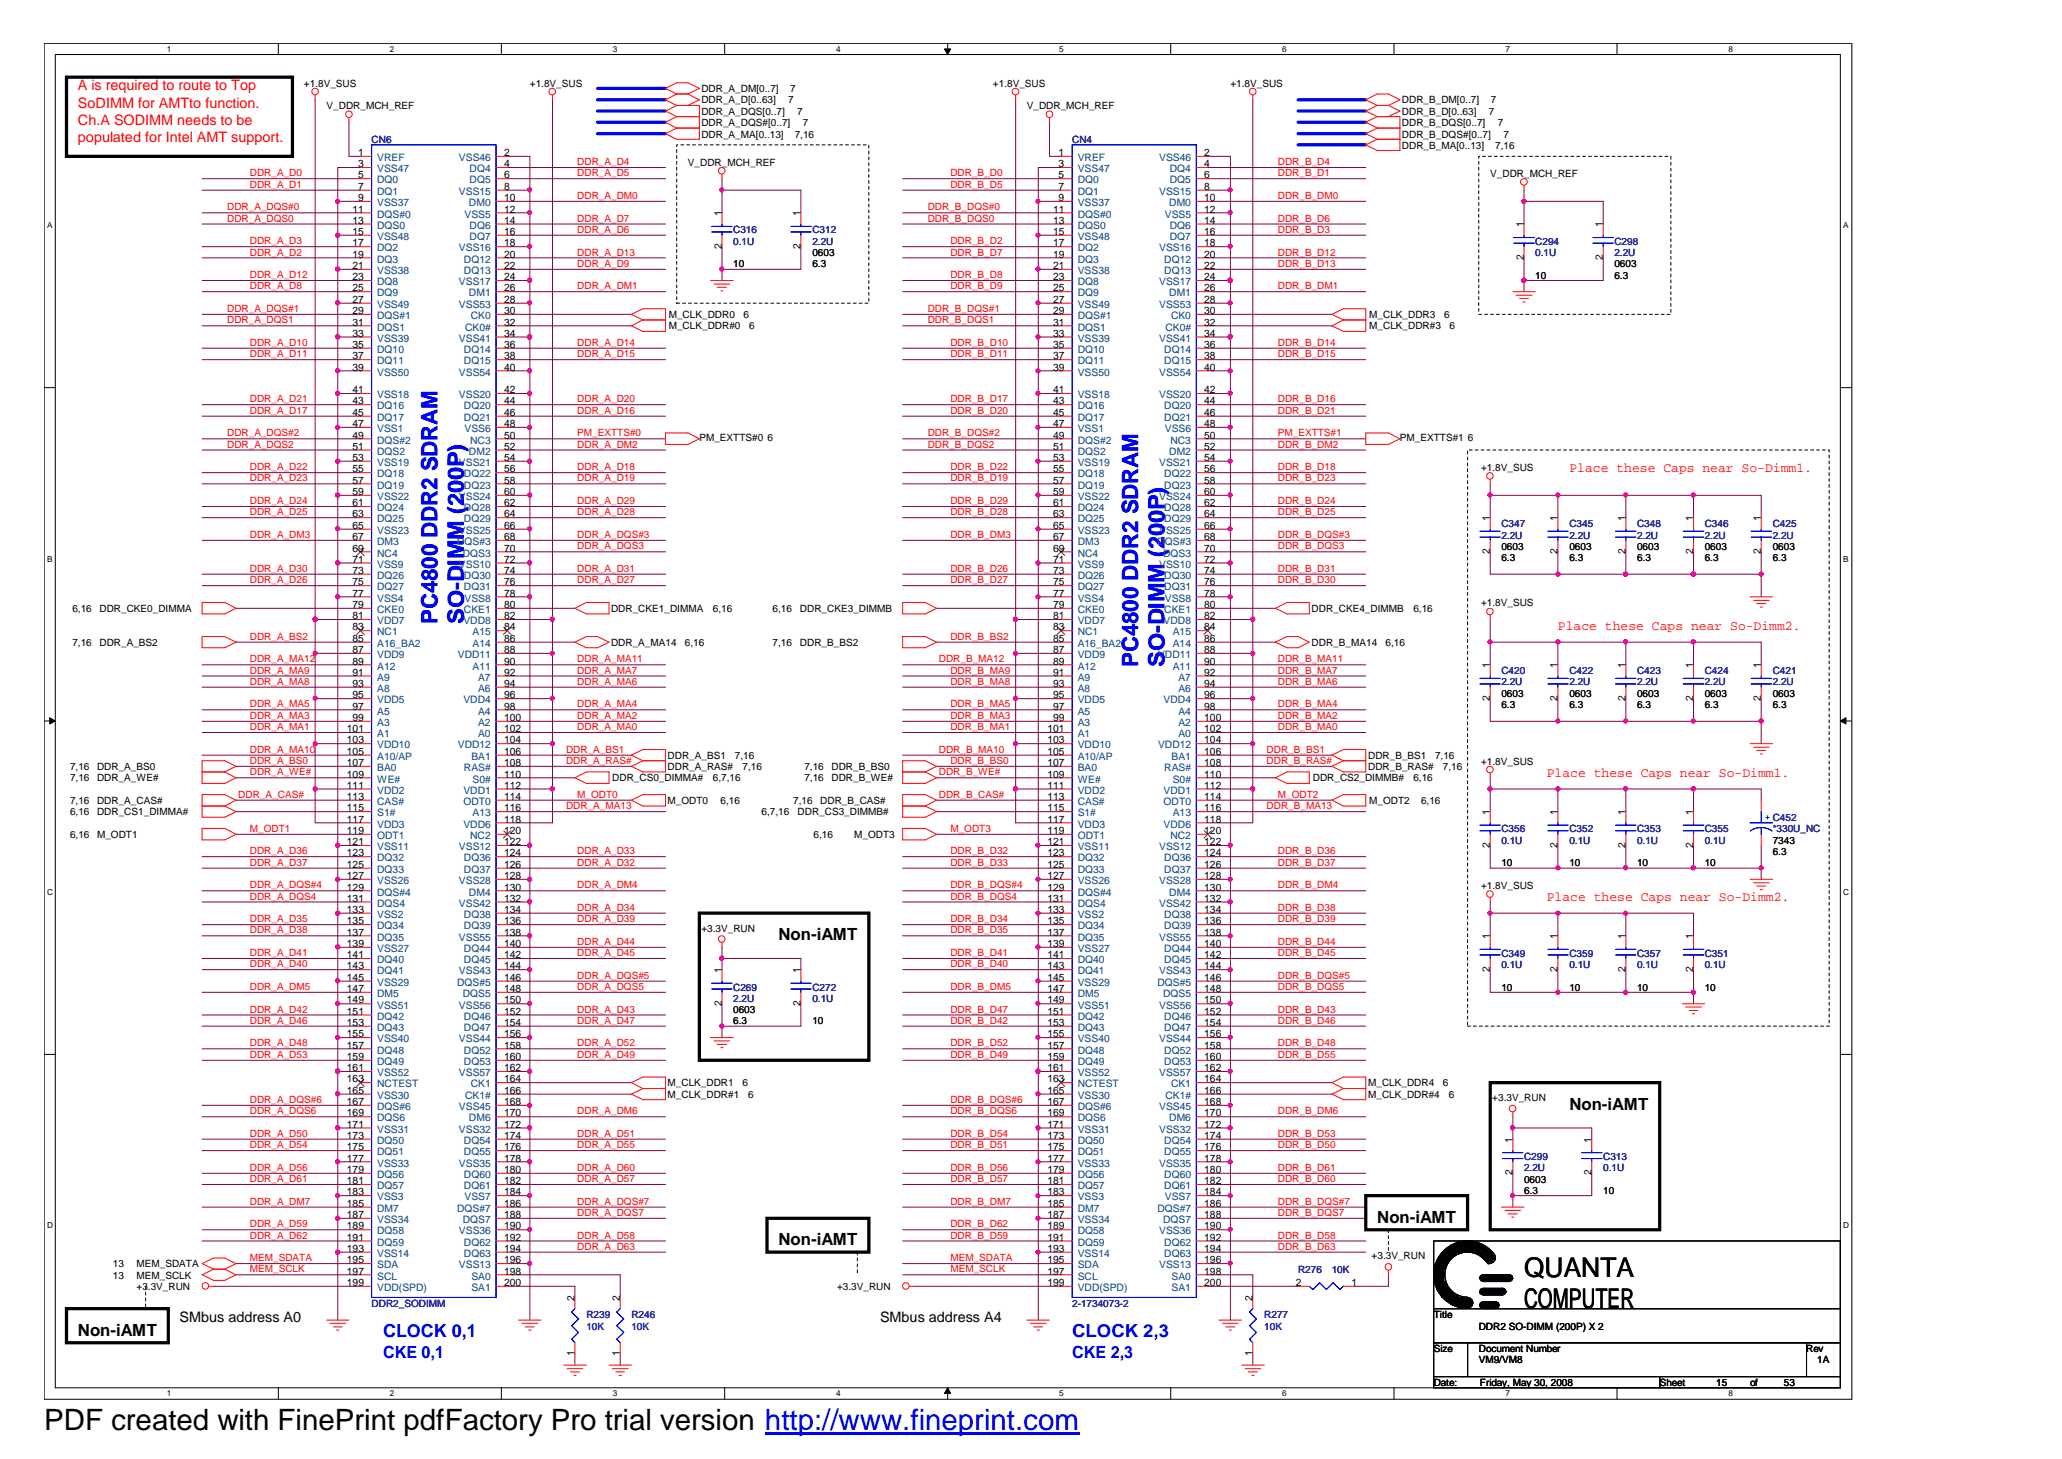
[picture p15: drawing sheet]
<svg xmlns="http://www.w3.org/2000/svg" width="297mm" height="210mm" viewBox="0 0 297 210" stroke-linecap="round" stroke-linejoin="round" font-family="sans-serif">
<defs><g id="words">
<text font-size="4.2" x="6.3" y="205.7">PDF created with FinePrint pdfFactory Pro trial version http://www.fineprint.com</text>
<g font-size="3.9">
<text x="219.3" y="183.7">QUANTA</text>
<text x="219.3" y="188.1">COMPUTER</text>
</g>
<g font-size="3.2" fill="#00f">
<text x="62.9" y="89.8" transform="rotate(-90 62.9 89.8)">PC4800 DDR2 SDRAM</text>
<text x="66.8" y="89.8" transform="rotate(-90 66.8 89.8)">SO-DIMM (200P)</text>
<text x="163.7" y="95.9" transform="rotate(-90 163.7 95.9)">PC4800 DDR2 SDRAM</text>
<text x="167.6" y="95.9" transform="rotate(-90 167.6 95.9)">SO-DIMM (200P)</text>
</g>
<g font-size="2.6" fill="#00f">
<text x="55.1" y="192.3">CLOCK 0,1</text>
<text x="154.3" y="192.3">CLOCK 2,3</text>
</g>
<g font-size="2.4">
<text x="112" y="135.3">Non-iAMT</text>
<text x="225.8" y="159.7">Non-iAMT</text>
<text x="112" y="179.2">Non-iAMT</text>
<text x="198.2" y="175.9">Non-iAMT</text>
<text x="11.2" y="192.2">Non-iAMT</text>
</g>
<g font-size="2.4" fill="#00f">
<text x="55.1" y="195.4">CKE 0,1</text>
<text x="154.3" y="195.4">CKE 2,3</text>
</g>
<g font-size="2.1" fill="#f00">
<text x="11.2" y="13">A is required to route to Top</text>
<text x="11.2" y="15.5">SoDIMM for AMTto function.</text>
<text x="11.2" y="17.9">Ch.A SODIMM needs to be</text>
<text x="11.2" y="20.4">populated for Intel AMT support.</text>
</g>
<g font-size="2.1">
<text x="25.8" y="190.2">SMbus address A0</text>
<text x="126.6" y="190.2">SMbus address A4</text>
</g>
<g font-size="1.9" fill="#f00">
<text x="225.8" y="67.9">Place these Caps near So-Dimm1.</text>
<text x="224.2" y="90.6">Place these Caps near So-Dimm2.</text>
<text x="222.5" y="111.8">Place these Caps near So-Dimm1.</text>
<text x="222.5" y="129.7">Place these Caps near So-Dimm2.</text>
</g>
<g font-size="1.5">
<text x="51.5" y="22.5">1</text>
<text x="72.5" y="22.5">2</text>
<text x="152.3" y="22.5">1</text>
<text x="173.3" y="22.5">2</text>
<text x="51.5" y="24.1">3</text>
<text x="51.5" y="25.7">5</text>
<text x="51.5" y="27.3">7</text>
<text x="51.5" y="28.9">9</text>
<text x="72.5" y="24.1">4</text>
<text x="72.5" y="25.7">6</text>
<text x="72.5" y="27.3">8</text>
<text x="72.5" y="28.9">10</text>
<text x="152.3" y="24.1">3</text>
<text x="152.3" y="25.7">5</text>
<text x="152.3" y="27.3">7</text>
<text x="152.3" y="28.9">9</text>
<text x="173.3" y="27.3">8</text>
<text x="173.3" y="24.1">4</text>
<text x="173.3" y="25.7">6</text>
<text x="173.3" y="28.9">10</text>
<text x="50.7" y="30.6">11</text>
<text x="50.7" y="32.2">13</text>
<text x="50.7" y="33.8">15</text>
<text x="50.7" y="35.4">17</text>
<text x="72.5" y="30.6">12</text>
<text x="72.5" y="32.2">14</text>
<text x="72.5" y="33.8">16</text>
<text x="72.5" y="35.4">18</text>
<text x="103.8" y="35.8" transform="rotate(-90 103.8 35.8)">2</text>
<text x="103.8" y="31.1" transform="rotate(-90 103.8 31.1)">1</text>
<text x="115.2" y="35.8" transform="rotate(-90 115.2 35.8)">2</text>
<text x="115.2" y="31.1" transform="rotate(-90 115.2 31.1)">1</text>
<text x="151.5" y="30.6">11</text>
<text x="151.5" y="32.2">13</text>
<text x="151.5" y="33.8">15</text>
<text x="151.5" y="35.4">17</text>
<text x="173.3" y="30.6">12</text>
<text x="173.3" y="35.4">18</text>
<text x="173.3" y="32.2">14</text>
<text x="173.3" y="33.8">16</text>
<text x="219.2" y="32.7" transform="rotate(-90 219.2 32.7)">1</text>
<text x="230.6" y="32.7" transform="rotate(-90 230.6 32.7)">1</text>
<text x="50.7" y="37.1">19</text>
<text x="50.7" y="38.7">21</text>
<text x="50.7" y="40.3">23</text>
<text x="50.7" y="41.9">25</text>
<text x="72.5" y="37.1">20</text>
<text x="72.5" y="38.7">22</text>
<text x="72.5" y="40.3">24</text>
<text x="72.5" y="41.9">26</text>
<text x="151.5" y="37.1">19</text>
<text x="151.5" y="38.7">21</text>
<text x="151.5" y="40.3">23</text>
<text x="151.5" y="41.9">25</text>
<text x="173.3" y="40.3">24</text>
<text x="173.3" y="37.1">20</text>
<text x="173.3" y="38.7">22</text>
<text x="173.3" y="41.9">26</text>
<text x="219.2" y="37.4" transform="rotate(-90 219.2 37.4)">2</text>
<text x="230.6" y="37.4" transform="rotate(-90 230.6 37.4)">2</text>
<text x="50.7" y="43.6">27</text>
<text x="50.7" y="45.2">29</text>
<text x="50.7" y="46.8">31</text>
<text x="72.5" y="43.6">28</text>
<text x="72.5" y="45.2">30</text>
<text x="72.5" y="46.8">32</text>
<text x="151.5" y="43.6">27</text>
<text x="151.5" y="45.2">29</text>
<text x="151.5" y="46.8">31</text>
<text x="173.3" y="43.6">28</text>
<text x="173.3" y="45.2">30</text>
<text x="173.3" y="46.8">32</text>
<text x="50.7" y="48.4">33</text>
<text x="50.7" y="50.1">35</text>
<text x="50.7" y="51.7">37</text>
<text x="50.7" y="53.3">39</text>
<text x="72.5" y="48.4">34</text>
<text x="72.5" y="50.1">36</text>
<text x="72.5" y="51.7">38</text>
<text x="72.5" y="53.3">40</text>
<text x="151.5" y="48.4">33</text>
<text x="151.5" y="50.1">35</text>
<text x="151.5" y="51.7">37</text>
<text x="151.5" y="53.3">39</text>
<text x="173.3" y="48.4">34</text>
<text x="173.3" y="53.3">40</text>
<text x="173.3" y="50.1">36</text>
<text x="173.3" y="51.7">38</text>
<text x="50.7" y="56.6">41</text>
<text x="50.7" y="58.2">43</text>
<text x="50.7" y="59.8">45</text>
<text x="72.5" y="56.6">42</text>
<text x="72.5" y="58.2">44</text>
<text x="72.5" y="59.8">46</text>
<text x="151.5" y="56.6">41</text>
<text x="151.5" y="58.2">43</text>
<text x="151.5" y="59.8">45</text>
<text x="173.3" y="56.6">42</text>
<text x="173.3" y="58.2">44</text>
<text x="173.3" y="59.8">46</text>
<text x="50.7" y="61.4">47</text>
<text x="50.7" y="63.1">49</text>
<text x="50.7" y="64.7">51</text>
<text x="72.5" y="61.4">48</text>
<text x="72.5" y="63.1">50</text>
<text x="72.5" y="64.7">52</text>
<text x="151.5" y="61.4">47</text>
<text x="151.5" y="63.1">49</text>
<text x="151.5" y="64.7">51</text>
<text x="173.3" y="61.4">48</text>
<text x="173.3" y="63.1">50</text>
<text x="173.3" y="64.7">52</text>
<text x="50.7" y="66.3">53</text>
<text x="50.7" y="68">55</text>
<text x="50.7" y="69.6">57</text>
<text x="50.7" y="71.2">59</text>
<text x="72.5" y="66.3">54</text>
<text x="72.5" y="68">56</text>
<text x="72.5" y="69.6">58</text>
<text x="72.5" y="71.2">60</text>
<text x="151.5" y="66.3">53</text>
<text x="151.5" y="68">55</text>
<text x="151.5" y="69.6">57</text>
<text x="151.5" y="71.2">59</text>
<text x="173.3" y="66.3">54</text>
<text x="173.3" y="71.2">60</text>
<text x="173.3" y="68">56</text>
<text x="173.3" y="69.6">58</text>
<text x="50.7" y="72.8">61</text>
<text x="50.7" y="74.4">63</text>
<text x="50.7" y="76.1">65</text>
<text x="50.7" y="77.7">67</text>
<text x="72.5" y="72.8">62</text>
<text x="72.5" y="74.4">64</text>
<text x="72.5" y="76.1">66</text>
<text x="72.5" y="77.7">68</text>
<text x="151.5" y="72.8">61</text>
<text x="151.5" y="74.4">63</text>
<text x="151.5" y="76.1">65</text>
<text x="151.5" y="77.7">67</text>
<text x="173.3" y="76.1">66</text>
<text x="173.3" y="77.7">68</text>
<text x="173.3" y="72.8">62</text>
<text x="173.3" y="74.4">64</text>
<text x="214.4" y="75" transform="rotate(-90 214.4 75)">1</text>
<text x="224.1" y="75" transform="rotate(-90 224.1 75)">1</text>
<text x="233.9" y="75" transform="rotate(-90 233.9 75)">1</text>
<text x="243.6" y="75" transform="rotate(-90 243.6 75)">1</text>
<text x="253.4" y="75" transform="rotate(-90 253.4 75)">1</text>
<text x="50.7" y="79.3">69</text>
<text x="50.7" y="81">71</text>
<text x="50.7" y="82.6">73</text>
<text x="72.5" y="79.3">70</text>
<text x="72.5" y="81">72</text>
<text x="72.5" y="82.6">74</text>
<text x="151.5" y="79.3">69</text>
<text x="151.5" y="81">71</text>
<text x="151.5" y="82.6">73</text>
<text x="173.3" y="79.3">70</text>
<text x="173.3" y="81">72</text>
<text x="173.3" y="82.6">74</text>
<text x="214.4" y="79.7" transform="rotate(-90 214.4 79.7)">2</text>
<text x="224.1" y="79.7" transform="rotate(-90 224.1 79.7)">2</text>
<text x="233.9" y="79.7" transform="rotate(-90 233.9 79.7)">2</text>
<text x="243.6" y="79.7" transform="rotate(-90 243.6 79.7)">2</text>
<text x="253.4" y="79.7" transform="rotate(-90 253.4 79.7)">2</text>
<text x="50.7" y="84.2">75</text>
<text x="50.7" y="85.8">77</text>
<text x="50.7" y="87.5">79</text>
<text x="50.7" y="89.1">81</text>
<text x="72.5" y="84.2">76</text>
<text x="72.5" y="85.8">78</text>
<text x="72.5" y="87.5">80</text>
<text x="72.5" y="89.1">82</text>
<text x="151.5" y="84.2">75</text>
<text x="151.5" y="85.8">77</text>
<text x="151.5" y="87.5">79</text>
<text x="151.5" y="89.1">81</text>
<text x="173.3" y="85.8">78</text>
<text x="173.3" y="84.2">76</text>
<text x="173.3" y="87.5">80</text>
<text x="173.3" y="89.1">82</text>
<text x="50.7" y="90.7">83</text>
<text x="50.7" y="92.3">85</text>
<text x="50.7" y="94">87</text>
<text x="50.7" y="95.6">89</text>
<text x="72.5" y="90.7">84</text>
<text x="72.5" y="92.3">86</text>
<text x="72.5" y="94">88</text>
<text x="72.5" y="95.6">90</text>
<text x="151.5" y="90.7">83</text>
<text x="151.5" y="92.3">85</text>
<text x="151.5" y="94">87</text>
<text x="151.5" y="95.6">89</text>
<text x="173.3" y="90.7">84</text>
<text x="173.3" y="92.3">86</text>
<text x="173.3" y="94">88</text>
<text x="173.3" y="95.6">90</text>
<text x="50.7" y="97.2">91</text>
<text x="50.7" y="98.8">93</text>
<text x="50.7" y="100.5">95</text>
<text x="72.5" y="97.2">92</text>
<text x="72.5" y="98.8">94</text>
<text x="72.5" y="100.5">96</text>
<text x="151.5" y="97.2">91</text>
<text x="151.5" y="98.8">93</text>
<text x="151.5" y="100.5">95</text>
<text x="173.3" y="97.2">92</text>
<text x="173.3" y="98.8">94</text>
<text x="173.3" y="100.5">96</text>
<text x="214.4" y="100.8" transform="rotate(-90 214.4 100.8)">2</text>
<text x="214.4" y="96.1" transform="rotate(-90 214.4 96.1)">1</text>
<text x="224.1" y="100.8" transform="rotate(-90 224.1 100.8)">2</text>
<text x="224.1" y="96.1" transform="rotate(-90 224.1 96.1)">1</text>
<text x="233.9" y="100.8" transform="rotate(-90 233.9 100.8)">2</text>
<text x="233.9" y="96.1" transform="rotate(-90 233.9 96.1)">1</text>
<text x="243.6" y="100.8" transform="rotate(-90 243.6 100.8)">2</text>
<text x="243.6" y="96.1" transform="rotate(-90 243.6 96.1)">1</text>
<text x="253.4" y="100.8" transform="rotate(-90 253.4 100.8)">2</text>
<text x="253.4" y="96.1" transform="rotate(-90 253.4 96.1)">1</text>
<text x="49.9" y="105.3">101</text>
<text x="49.9" y="106.9">103</text>
<text x="50.7" y="102.1">97</text>
<text x="50.7" y="103.7">99</text>
<text x="72.5" y="102.1">98</text>
<text x="72.5" y="103.7">100</text>
<text x="72.5" y="105.3">102</text>
<text x="72.5" y="106.9">104</text>
<text x="150.7" y="105.3">101</text>
<text x="150.7" y="106.9">103</text>
<text x="151.5" y="102.1">97</text>
<text x="151.5" y="103.7">99</text>
<text x="173.3" y="102.1">98</text>
<text x="173.3" y="103.7">100</text>
<text x="173.3" y="105.3">102</text>
<text x="173.3" y="106.9">104</text>
<text x="49.9" y="108.6">105</text>
<text x="49.9" y="110.2">107</text>
<text x="49.9" y="111.9">109</text>
<text x="49.9" y="113.5">111</text>
<text x="72.5" y="108.6">106</text>
<text x="72.5" y="110.2">108</text>
<text x="72.5" y="111.9">110</text>
<text x="72.5" y="113.5">112</text>
<text x="150.7" y="108.6">105</text>
<text x="150.7" y="110.2">107</text>
<text x="150.7" y="111.9">109</text>
<text x="150.7" y="113.5">111</text>
<text x="173.3" y="108.6">106</text>
<text x="173.3" y="110.2">108</text>
<text x="173.3" y="111.9">110</text>
<text x="173.3" y="113.5">112</text>
<text x="49.9" y="115.1">113</text>
<text x="49.9" y="116.7">115</text>
<text x="49.9" y="118.3">117</text>
<text x="49.9" y="120">119</text>
<text x="72.5" y="115.1">114</text>
<text x="72.5" y="116.7">116</text>
<text x="72.5" y="118.3">118</text>
<text x="72.5" y="120">120</text>
<text x="150.7" y="115.1">113</text>
<text x="150.7" y="116.7">115</text>
<text x="150.7" y="118.3">117</text>
<text x="150.7" y="120">119</text>
<text x="173.3" y="120">120</text>
<text x="173.3" y="115.1">114</text>
<text x="173.3" y="116.7">116</text>
<text x="173.3" y="118.3">118</text>
<text x="214.4" y="117.2" transform="rotate(-90 214.4 117.2)">1</text>
<text x="224.1" y="117.2" transform="rotate(-90 224.1 117.2)">1</text>
<text x="233.9" y="117.2" transform="rotate(-90 233.9 117.2)">1</text>
<text x="243.6" y="117.2" transform="rotate(-90 243.6 117.2)">1</text>
<text x="49.9" y="121.6">121</text>
<text x="49.9" y="123.2">123</text>
<text x="49.9" y="124.9">125</text>
<text x="72.5" y="121.6">122</text>
<text x="72.5" y="123.2">124</text>
<text x="72.5" y="124.9">126</text>
<text x="150.7" y="121.6">121</text>
<text x="150.7" y="123.2">123</text>
<text x="150.7" y="124.9">125</text>
<text x="173.3" y="121.6">122</text>
<text x="173.3" y="123.2">124</text>
<text x="173.3" y="124.9">126</text>
<text x="214.4" y="122" transform="rotate(-90 214.4 122)">2</text>
<text x="224.1" y="122" transform="rotate(-90 224.1 122)">2</text>
<text x="233.9" y="122" transform="rotate(-90 233.9 122)">2</text>
<text x="243.6" y="122" transform="rotate(-90 243.6 122)">2</text>
<text x="49.9" y="126.5">127</text>
<text x="49.9" y="128.1">129</text>
<text x="49.9" y="129.7">131</text>
<text x="49.9" y="131.3">133</text>
<text x="72.5" y="126.5">128</text>
<text x="72.5" y="128.1">130</text>
<text x="72.5" y="129.7">132</text>
<text x="72.5" y="131.3">134</text>
<text x="150.7" y="126.5">127</text>
<text x="150.7" y="128.1">129</text>
<text x="150.7" y="129.7">131</text>
<text x="150.7" y="131.3">133</text>
<text x="173.3" y="126.5">128</text>
<text x="173.3" y="129.7">132</text>
<text x="173.3" y="128.1">130</text>
<text x="173.3" y="131.3">134</text>
<text x="49.9" y="133">135</text>
<text x="49.9" y="134.6">137</text>
<text x="49.9" y="136.2">139</text>
<text x="49.9" y="137.9">141</text>
<text x="72.5" y="133">136</text>
<text x="72.5" y="134.6">138</text>
<text x="72.5" y="136.2">140</text>
<text x="72.5" y="137.9">142</text>
<text x="150.7" y="133">135</text>
<text x="150.7" y="134.6">137</text>
<text x="150.7" y="136.2">139</text>
<text x="150.7" y="137.9">141</text>
<text x="173.3" y="134.6">138</text>
<text x="173.3" y="133">136</text>
<text x="173.3" y="136.2">140</text>
<text x="173.3" y="137.9">142</text>
<text x="214.4" y="135.1" transform="rotate(-90 214.4 135.1)">1</text>
<text x="224.1" y="135.1" transform="rotate(-90 224.1 135.1)">1</text>
<text x="233.9" y="135.1" transform="rotate(-90 233.9 135.1)">1</text>
<text x="243.6" y="135.1" transform="rotate(-90 243.6 135.1)">1</text>
<text x="49.9" y="139.5">143</text>
<text x="49.9" y="141.1">145</text>
<text x="49.9" y="142.7">147</text>
<text x="72.5" y="139.5">144</text>
<text x="72.5" y="141.1">146</text>
<text x="72.5" y="142.7">148</text>
<text x="103.8" y="140" transform="rotate(-90 103.8 140)">1</text>
<text x="115.2" y="140" transform="rotate(-90 115.2 140)">1</text>
<text x="150.7" y="139.5">143</text>
<text x="150.7" y="141.1">145</text>
<text x="150.7" y="142.7">147</text>
<text x="173.3" y="139.5">144</text>
<text x="173.3" y="141.1">146</text>
<text x="173.3" y="142.7">148</text>
<text x="214.4" y="139.8" transform="rotate(-90 214.4 139.8)">2</text>
<text x="224.1" y="139.8" transform="rotate(-90 224.1 139.8)">2</text>
<text x="233.9" y="139.8" transform="rotate(-90 233.9 139.8)">2</text>
<text x="243.6" y="139.8" transform="rotate(-90 243.6 139.8)">2</text>
<text x="49.9" y="144.4">149</text>
<text x="49.9" y="146">151</text>
<text x="49.9" y="147.6">153</text>
<text x="49.9" y="149.2">155</text>
<text x="72.5" y="144.4">150</text>
<text x="72.5" y="146">152</text>
<text x="72.5" y="147.6">154</text>
<text x="72.5" y="149.2">156</text>
<text x="103.8" y="144.7" transform="rotate(-90 103.8 144.7)">2</text>
<text x="115.2" y="144.7" transform="rotate(-90 115.2 144.7)">2</text>
<text x="150.7" y="144.4">149</text>
<text x="150.7" y="146">151</text>
<text x="150.7" y="147.6">153</text>
<text x="150.7" y="149.2">155</text>
<text x="173.3" y="144.4">150</text>
<text x="173.3" y="149.2">156</text>
<text x="173.3" y="146">152</text>
<text x="173.3" y="147.6">154</text>
<text x="49.9" y="150.8">157</text>
<text x="49.9" y="152.5">159</text>
<text x="49.9" y="154.1">161</text>
<text x="49.9" y="155.7">163</text>
<text x="72.5" y="150.8">158</text>
<text x="72.5" y="152.5">160</text>
<text x="72.5" y="154.1">162</text>
<text x="72.5" y="155.7">164</text>
<text x="150.7" y="150.8">157</text>
<text x="150.7" y="152.5">159</text>
<text x="150.7" y="154.1">161</text>
<text x="150.7" y="155.7">163</text>
<text x="173.3" y="154.1">162</text>
<text x="173.3" y="150.8">158</text>
<text x="173.3" y="152.5">160</text>
<text x="173.3" y="155.7">164</text>
<text x="49.9" y="157.4">165</text>
<text x="49.9" y="159">167</text>
<text x="49.9" y="160.6">169</text>
<text x="72.5" y="157.4">166</text>
<text x="72.5" y="159">168</text>
<text x="72.5" y="160.6">170</text>
<text x="150.7" y="157.4">165</text>
<text x="150.7" y="159">167</text>
<text x="150.7" y="160.6">169</text>
<text x="173.3" y="159">168</text>
<text x="173.3" y="157.4">166</text>
<text x="173.3" y="160.6">170</text>
<text x="49.9" y="162.2">171</text>
<text x="49.9" y="163.8">173</text>
<text x="49.9" y="165.5">175</text>
<text x="49.9" y="167.1">177</text>
<text x="72.5" y="162.2">172</text>
<text x="72.5" y="163.8">174</text>
<text x="72.5" y="165.5">176</text>
<text x="72.5" y="167.1">178</text>
<text x="150.7" y="162.2">171</text>
<text x="150.7" y="163.8">173</text>
<text x="150.7" y="165.5">175</text>
<text x="150.7" y="167.1">177</text>
<text x="173.3" y="162.2">172</text>
<text x="173.3" y="167.1">178</text>
<text x="173.3" y="163.8">174</text>
<text x="173.3" y="165.5">176</text>
<text x="217.6" y="164.4" transform="rotate(-90 217.6 164.4)">1</text>
<text x="229" y="164.4" transform="rotate(-90 229 164.4)">1</text>
<text x="49.9" y="168.8">179</text>
<text x="49.9" y="170.4">181</text>
<text x="49.9" y="172">183</text>
<text x="49.9" y="173.6">185</text>
<text x="72.5" y="168.8">180</text>
<text x="72.5" y="170.4">182</text>
<text x="72.5" y="172">184</text>
<text x="72.5" y="173.6">186</text>
<text x="150.7" y="168.8">179</text>
<text x="150.7" y="170.4">181</text>
<text x="150.7" y="172">183</text>
<text x="150.7" y="173.6">185</text>
<text x="173.3" y="172">184</text>
<text x="173.3" y="173.6">186</text>
<text x="173.3" y="168.8">180</text>
<text x="173.3" y="170.4">182</text>
<text x="217.6" y="169.1" transform="rotate(-90 217.6 169.1)">2</text>
<text x="229" y="169.1" transform="rotate(-90 229 169.1)">2</text>
<text x="49.9" y="175.2">187</text>
<text x="49.9" y="176.9">189</text>
<text x="49.9" y="178.5">191</text>
<text x="72.5" y="175.2">188</text>
<text x="72.5" y="176.9">190</text>
<text x="72.5" y="178.5">192</text>
<text x="150.7" y="175.2">187</text>
<text x="150.7" y="176.9">189</text>
<text x="150.7" y="178.5">191</text>
<text x="173.3" y="175.2">188</text>
<text x="173.3" y="176.9">190</text>
<text x="173.3" y="178.5">192</text>
<text x="49.9" y="180.1">193</text>
<text x="49.9" y="181.8">195</text>
<text x="49.9" y="183.4">197</text>
<text x="49.9" y="185">199</text>
<text x="72.5" y="180.1">194</text>
<text x="72.5" y="181.8">196</text>
<text x="72.5" y="183.4">198</text>
<text x="72.5" y="185">200</text>
<text x="150.7" y="180.1">193</text>
<text x="150.7" y="181.8">195</text>
<text x="150.7" y="183.4">197</text>
<text x="150.7" y="185">199</text>
<text x="173.3" y="181.8">196</text>
<text x="173.3" y="180.1">194</text>
<text x="173.3" y="183.4">198</text>
<text x="173.3" y="185">200</text>
<text x="186.4" y="185">2</text>
<text x="194.4" y="185">1</text>
<text x="82.7" y="187.1" transform="rotate(-90 82.7 187.1)">2</text>
<text x="89.2" y="187.1" transform="rotate(-90 89.2 187.1)">2</text>
<text x="180.2" y="187.1" transform="rotate(-90 180.2 187.1)">2</text>
<text x="82.7" y="195.1" transform="rotate(-90 82.7 195.1)">1</text>
<text x="89.2" y="195.1" transform="rotate(-90 89.2 195.1)">1</text>
<text x="180.2" y="195.1" transform="rotate(-90 180.2 195.1)">1</text>
</g>
<g font-size="1.5" fill="#004080">
<text x="54.3" y="23.2">VREF</text>
<text x="66" y="23.2">VSS46</text>
<text x="155.1" y="23.2">VREF</text>
<text x="166.8" y="23.2">VSS46</text>
<text x="54.3" y="24.8">VSS47</text>
<text x="54.3" y="26.4">DQ0</text>
<text x="54.3" y="28">DQ1</text>
<text x="54.3" y="29.6">VSS37</text>
<text x="66" y="28">VSS15</text>
<text x="67.5" y="29.6">DM0</text>
<text x="67.6" y="24.8">DQ4</text>
<text x="67.6" y="26.4">DQ5</text>
<text x="155.1" y="24.8">VSS47</text>
<text x="155.1" y="26.4">DQ0</text>
<text x="155.1" y="28">DQ1</text>
<text x="155.1" y="29.6">VSS37</text>
<text x="166.8" y="28">VSS15</text>
<text x="168.2" y="29.6">DM0</text>
<text x="168.3" y="24.8">DQ4</text>
<text x="168.3" y="26.4">DQ5</text>
<text x="54.3" y="31.3">DQS#0</text>
<text x="54.3" y="32.9">DQS0</text>
<text x="54.3" y="34.5">VSS48</text>
<text x="66.8" y="31.3">VSS5</text>
<text x="67.6" y="32.9">DQ6</text>
<text x="67.6" y="34.5">DQ7</text>
<text x="155.1" y="31.3">DQS#0</text>
<text x="155.1" y="32.9">DQS0</text>
<text x="155.1" y="34.5">VSS48</text>
<text x="167.6" y="31.3">VSS5</text>
<text x="168.3" y="32.9">DQ6</text>
<text x="168.3" y="34.5">DQ7</text>
<text x="54.3" y="36.2">DQ2</text>
<text x="54.3" y="37.8">DQ3</text>
<text x="54.3" y="39.4">VSS38</text>
<text x="54.3" y="41">DQ8</text>
<text x="66" y="36.2">VSS16</text>
<text x="66" y="41">VSS17</text>
<text x="66.8" y="37.8">DQ12</text>
<text x="66.8" y="39.4">DQ13</text>
<text x="155.1" y="36.2">DQ2</text>
<text x="155.1" y="37.8">DQ3</text>
<text x="155.1" y="39.4">VSS38</text>
<text x="155.1" y="41">DQ8</text>
<text x="166.8" y="36.2">VSS16</text>
<text x="166.8" y="41">VSS17</text>
<text x="167.5" y="37.8">DQ12</text>
<text x="167.5" y="39.4">DQ13</text>
<text x="54.3" y="42.6">DQ9</text>
<text x="54.3" y="44.3">VSS49</text>
<text x="54.3" y="45.9">DQS#1</text>
<text x="54.3" y="47.6">DQS1</text>
<text x="66" y="44.3">VSS53</text>
<text x="66.9" y="47.6">CK0#</text>
<text x="67.5" y="42.6">DM1</text>
<text x="67.7" y="45.9">CK0</text>
<text x="155.1" y="42.6">DQ9</text>
<text x="155.1" y="44.3">VSS49</text>
<text x="155.1" y="45.9">DQS#1</text>
<text x="155.1" y="47.6">DQS1</text>
<text x="166.8" y="44.3">VSS53</text>
<text x="167.7" y="47.6">CK0#</text>
<text x="168.2" y="42.6">DM1</text>
<text x="168.5" y="45.9">CK0</text>
<text x="54.3" y="49.2">VSS39</text>
<text x="54.3" y="50.8">DQ10</text>
<text x="54.3" y="52.4">DQ11</text>
<text x="66" y="49.2">VSS41</text>
<text x="66.8" y="50.8">DQ14</text>
<text x="66.8" y="52.4">DQ15</text>
<text x="155.1" y="49.2">VSS39</text>
<text x="155.1" y="50.8">DQ10</text>
<text x="155.1" y="52.4">DQ11</text>
<text x="166.8" y="49.2">VSS41</text>
<text x="167.5" y="50.8">DQ14</text>
<text x="167.5" y="52.4">DQ15</text>
<text x="54.3" y="54">VSS50</text>
<text x="54.3" y="57.3">VSS18</text>
<text x="54.3" y="58.9">DQ16</text>
<text x="66" y="54">VSS54</text>
<text x="66" y="57.3">VSS20</text>
<text x="66.8" y="58.9">DQ20</text>
<text x="155.1" y="54">VSS50</text>
<text x="155.1" y="57.3">VSS18</text>
<text x="155.1" y="58.9">DQ16</text>
<text x="166.8" y="54">VSS54</text>
<text x="166.8" y="57.3">VSS20</text>
<text x="167.5" y="58.9">DQ20</text>
<text x="54.3" y="60.6">DQ17</text>
<text x="54.3" y="62.2">VSS1</text>
<text x="54.3" y="63.8">DQS#2</text>
<text x="54.3" y="65.4">DQS2</text>
<text x="66.8" y="60.6">DQ21</text>
<text x="66.8" y="62.2">VSS6</text>
<text x="67.5" y="65.4">DM2</text>
<text x="67.6" y="63.8">NC3</text>
<text x="155.1" y="60.6">DQ17</text>
<text x="155.1" y="62.2">VSS1</text>
<text x="155.1" y="63.8">DQS#2</text>
<text x="155.1" y="65.4">DQS2</text>
<text x="167.5" y="60.6">DQ21</text>
<text x="167.6" y="62.2">VSS6</text>
<text x="168.2" y="65.4">DM2</text>
<text x="168.4" y="63.8">NC3</text>
<text x="54.3" y="67">VSS19</text>
<text x="54.3" y="68.7">DQ18</text>
<text x="54.3" y="70.3">DQ19</text>
<text x="54.3" y="71.9">VSS22</text>
<text x="66" y="67">VSS21</text>
<text x="66" y="71.9">VSS24</text>
<text x="66.8" y="68.7">DQ22</text>
<text x="66.8" y="70.3">DQ23</text>
<text x="155.1" y="67">VSS19</text>
<text x="155.1" y="68.7">DQ18</text>
<text x="155.1" y="70.3">DQ19</text>
<text x="155.1" y="71.9">VSS22</text>
<text x="166.8" y="67">VSS21</text>
<text x="166.8" y="71.9">VSS24</text>
<text x="167.5" y="68.7">DQ22</text>
<text x="167.5" y="70.3">DQ23</text>
<text x="54.3" y="73.5">DQ24</text>
<text x="54.3" y="75.2">DQ25</text>
<text x="54.3" y="76.8">VSS23</text>
<text x="66" y="76.8">VSS25</text>
<text x="66.8" y="73.5">DQ28</text>
<text x="66.8" y="75.2">DQ29</text>
<text x="155.1" y="73.5">DQ24</text>
<text x="155.1" y="75.2">DQ25</text>
<text x="155.1" y="76.8">VSS23</text>
<text x="166.8" y="76.8">VSS25</text>
<text x="167.5" y="73.5">DQ28</text>
<text x="167.5" y="75.2">DQ29</text>
<text x="54.3" y="78.4">DM3</text>
<text x="54.3" y="80.1">NC4</text>
<text x="54.3" y="81.7">VSS9</text>
<text x="54.3" y="83.3">DQ26</text>
<text x="65.8" y="78.4">DQS#3</text>
<text x="66" y="81.7">VSS10</text>
<text x="66.6" y="80.1">DQS3</text>
<text x="66.8" y="83.3">DQ30</text>
<text x="155.1" y="78.4">DM3</text>
<text x="155.1" y="80.1">NC4</text>
<text x="155.1" y="81.7">VSS9</text>
<text x="155.1" y="83.3">DQ26</text>
<text x="166.5" y="78.4">DQS#3</text>
<text x="166.8" y="81.7">VSS10</text>
<text x="167.3" y="80.1">DQS3</text>
<text x="167.5" y="83.3">DQ30</text>
<text x="54.3" y="84.9">DQ27</text>
<text x="54.3" y="86.5">VSS4</text>
<text x="54.3" y="88.2">CKE0</text>
<text x="54.3" y="89.8">VDD7</text>
<text x="66.7" y="89.8">VDD8</text>
<text x="66.8" y="84.9">DQ31</text>
<text x="66.8" y="88.2">CKE1</text>
<text x="66.8" y="86.5">VSS8</text>
<text x="155.1" y="84.9">DQ27</text>
<text x="155.1" y="86.5">VSS4</text>
<text x="155.1" y="88.2">CKE0</text>
<text x="155.1" y="89.8">VDD7</text>
<text x="167.4" y="89.8">VDD8</text>
<text x="167.5" y="84.9">DQ31</text>
<text x="167.5" y="88.2">CKE1</text>
<text x="167.6" y="86.5">VSS8</text>
<text x="54.3" y="91.4">NC1</text>
<text x="54.3" y="93.1">A16_BA2</text>
<text x="54.3" y="94.7">VDD9</text>
<text x="65.9" y="94.7">VDD11</text>
<text x="68" y="91.4">A15</text>
<text x="68" y="93.1">A14</text>
<text x="155.1" y="91.4">NC1</text>
<text x="155.1" y="93.1">A16_BA2</text>
<text x="155.1" y="94.7">VDD9</text>
<text x="166.6" y="94.7">VDD11</text>
<text x="168.7" y="91.4">A15</text>
<text x="168.7" y="93.1">A14</text>
<text x="54.3" y="96.3">A12</text>
<text x="54.3" y="97.9">A9</text>
<text x="54.3" y="99.5">A8</text>
<text x="54.3" y="101.2">VDD5</text>
<text x="66.7" y="101.2">VDD4</text>
<text x="68" y="96.3">A11</text>
<text x="68.8" y="97.9">A7</text>
<text x="68.8" y="99.5">A6</text>
<text x="155.1" y="96.3">A12</text>
<text x="155.1" y="97.9">A9</text>
<text x="155.1" y="99.5">A8</text>
<text x="155.1" y="101.2">VDD5</text>
<text x="167.4" y="101.2">VDD4</text>
<text x="168.7" y="96.3">A11</text>
<text x="169.5" y="97.9">A7</text>
<text x="169.5" y="99.5">A6</text>
<text x="54.3" y="102.8">A5</text>
<text x="54.3" y="104.5">A3</text>
<text x="54.3" y="106.1">A1</text>
<text x="54.3" y="107.7">VDD10</text>
<text x="65.9" y="107.7">VDD12</text>
<text x="68.8" y="102.8">A4</text>
<text x="68.8" y="104.5">A2</text>
<text x="68.8" y="106.1">A0</text>
<text x="155.1" y="102.8">A5</text>
<text x="155.1" y="104.5">A3</text>
<text x="155.1" y="106.1">A1</text>
<text x="155.1" y="107.7">VDD10</text>
<text x="166.6" y="107.7">VDD12</text>
<text x="169.5" y="102.8">A4</text>
<text x="169.5" y="104.5">A2</text>
<text x="169.5" y="106.1">A0</text>
<text x="54.3" y="109.3">A10/AP</text>
<text x="54.3" y="110.9">BA0</text>
<text x="54.3" y="112.6">WE#</text>
<text x="66.8" y="110.9">RAS#</text>
<text x="67.8" y="109.3">BA1</text>
<text x="68" y="112.6">S0#</text>
<text x="155.1" y="109.3">A10/AP</text>
<text x="155.1" y="110.9">BA0</text>
<text x="155.1" y="112.6">WE#</text>
<text x="167.5" y="110.9">RAS#</text>
<text x="168.6" y="109.3">BA1</text>
<text x="168.7" y="112.6">S0#</text>
<text x="54.3" y="114.2">VDD2</text>
<text x="54.3" y="115.8">CAS#</text>
<text x="54.3" y="117.4">S1#</text>
<text x="54.3" y="119.1">VDD3</text>
<text x="66.7" y="114.2">VDD1</text>
<text x="66.7" y="115.8">ODT0</text>
<text x="66.7" y="119.1">VDD6</text>
<text x="68" y="117.4">A13</text>
<text x="155.1" y="114.2">VDD2</text>
<text x="155.1" y="115.8">CAS#</text>
<text x="155.1" y="117.4">S1#</text>
<text x="155.1" y="119.1">VDD3</text>
<text x="167.4" y="114.2">VDD1</text>
<text x="167.4" y="115.8">ODT0</text>
<text x="167.4" y="119.1">VDD6</text>
<text x="168.7" y="117.4">A13</text>
<text x="54.3" y="120.7">ODT1</text>
<text x="54.3" y="122.3">VSS11</text>
<text x="54.3" y="123.9">DQ32</text>
<text x="54.3" y="125.6">DQ33</text>
<text x="66" y="122.3">VSS12</text>
<text x="66.8" y="123.9">DQ36</text>
<text x="66.8" y="125.6">DQ37</text>
<text x="67.6" y="120.7">NC2</text>
<text x="155.1" y="120.7">ODT1</text>
<text x="155.1" y="122.3">VSS11</text>
<text x="155.1" y="123.9">DQ32</text>
<text x="155.1" y="125.6">DQ33</text>
<text x="166.8" y="122.3">VSS12</text>
<text x="167.5" y="123.9">DQ36</text>
<text x="167.5" y="125.6">DQ37</text>
<text x="168.4" y="120.7">NC2</text>
<text x="54.3" y="127.2">VSS26</text>
<text x="54.3" y="128.8">DQS#4</text>
<text x="54.3" y="130.4">DQS4</text>
<text x="66" y="127.2">VSS28</text>
<text x="66" y="130.4">VSS42</text>
<text x="67.5" y="128.8">DM4</text>
<text x="155.1" y="127.2">VSS26</text>
<text x="155.1" y="128.8">DQS#4</text>
<text x="155.1" y="130.4">DQS4</text>
<text x="166.8" y="127.2">VSS28</text>
<text x="166.8" y="130.4">VSS42</text>
<text x="168.2" y="128.8">DM4</text>
<text x="54.3" y="132.1">VSS2</text>
<text x="54.3" y="133.7">DQ34</text>
<text x="54.3" y="135.3">DQ35</text>
<text x="54.3" y="137">VSS27</text>
<text x="66" y="135.3">VSS55</text>
<text x="66.8" y="132.1">DQ38</text>
<text x="66.8" y="133.7">DQ39</text>
<text x="66.8" y="137">DQ44</text>
<text x="155.1" y="132.1">VSS2</text>
<text x="155.1" y="133.7">DQ34</text>
<text x="155.1" y="135.3">DQ35</text>
<text x="155.1" y="137">VSS27</text>
<text x="166.8" y="135.3">VSS55</text>
<text x="167.5" y="132.1">DQ38</text>
<text x="167.5" y="133.7">DQ39</text>
<text x="167.5" y="137">DQ44</text>
<text x="54.3" y="138.6">DQ40</text>
<text x="54.3" y="140.2">DQ41</text>
<text x="54.3" y="141.8">VSS29</text>
<text x="54.3" y="143.4">DM5</text>
<text x="65.8" y="141.8">DQS#5</text>
<text x="66" y="140.2">VSS43</text>
<text x="66.6" y="143.4">DQS5</text>
<text x="66.8" y="138.6">DQ45</text>
<text x="155.1" y="138.6">DQ40</text>
<text x="155.1" y="140.2">DQ41</text>
<text x="155.1" y="141.8">VSS29</text>
<text x="155.1" y="143.4">DM5</text>
<text x="166.5" y="141.8">DQS#5</text>
<text x="166.8" y="140.2">VSS43</text>
<text x="167.3" y="143.4">DQS5</text>
<text x="167.5" y="138.6">DQ45</text>
<text x="54.3" y="145.1">VSS51</text>
<text x="54.3" y="146.7">DQ42</text>
<text x="54.3" y="148.3">DQ43</text>
<text x="54.3" y="150">VSS40</text>
<text x="66" y="145.1">VSS56</text>
<text x="66" y="150">VSS44</text>
<text x="66.8" y="146.7">DQ46</text>
<text x="66.8" y="148.3">DQ47</text>
<text x="155.1" y="145.1">VSS51</text>
<text x="155.1" y="146.7">DQ42</text>
<text x="155.1" y="148.3">DQ43</text>
<text x="155.1" y="150">VSS40</text>
<text x="166.8" y="145.1">VSS56</text>
<text x="166.8" y="150">VSS44</text>
<text x="167.5" y="146.7">DQ46</text>
<text x="167.5" y="148.3">DQ47</text>
<text x="54.3" y="151.6">DQ48</text>
<text x="54.3" y="153.2">DQ49</text>
<text x="54.3" y="154.8">VSS52</text>
<text x="66" y="154.8">VSS57</text>
<text x="66.8" y="151.6">DQ52</text>
<text x="66.8" y="153.2">DQ53</text>
<text x="155.1" y="151.6">DQ48</text>
<text x="155.1" y="153.2">DQ49</text>
<text x="155.1" y="154.8">VSS52</text>
<text x="166.8" y="154.8">VSS57</text>
<text x="167.5" y="151.6">DQ52</text>
<text x="167.5" y="153.2">DQ53</text>
<text x="54.3" y="156.4">NCTEST</text>
<text x="54.3" y="158.1">VSS30</text>
<text x="54.3" y="159.7">DQS#6</text>
<text x="54.3" y="161.3">DQS6</text>
<text x="66" y="159.7">VSS45</text>
<text x="66.9" y="158.1">CK1#</text>
<text x="67.5" y="161.3">DM6</text>
<text x="67.7" y="156.4">CK1</text>
<text x="155.1" y="156.4">NCTEST</text>
<text x="155.1" y="158.1">VSS30</text>
<text x="155.1" y="159.7">DQS#6</text>
<text x="155.1" y="161.3">DQS6</text>
<text x="166.8" y="159.7">VSS45</text>
<text x="167.7" y="158.1">CK1#</text>
<text x="168.2" y="161.3">DM6</text>
<text x="168.5" y="156.4">CK1</text>
<text x="54.3" y="163">VSS31</text>
<text x="54.3" y="164.6">DQ50</text>
<text x="54.3" y="166.2">DQ51</text>
<text x="54.3" y="167.8">VSS33</text>
<text x="66" y="163">VSS32</text>
<text x="66" y="167.8">VSS35</text>
<text x="66.8" y="164.6">DQ54</text>
<text x="66.8" y="166.2">DQ55</text>
<text x="155.1" y="163">VSS31</text>
<text x="155.1" y="164.6">DQ50</text>
<text x="155.1" y="166.2">DQ51</text>
<text x="155.1" y="167.8">VSS33</text>
<text x="166.8" y="163">VSS32</text>
<text x="166.8" y="167.8">VSS35</text>
<text x="167.5" y="164.6">DQ54</text>
<text x="167.5" y="166.2">DQ55</text>
<text x="54.3" y="169.5">DQ56</text>
<text x="54.3" y="171.1">DQ57</text>
<text x="54.3" y="172.7">VSS3</text>
<text x="66.8" y="169.5">DQ60</text>
<text x="66.8" y="171.1">DQ61</text>
<text x="66.8" y="172.7">VSS7</text>
<text x="155.1" y="169.5">DQ56</text>
<text x="155.1" y="171.1">DQ57</text>
<text x="155.1" y="172.7">VSS3</text>
<text x="167.5" y="169.5">DQ60</text>
<text x="167.5" y="171.1">DQ61</text>
<text x="167.6" y="172.7">VSS7</text>
<text x="54.3" y="174.3">DM7</text>
<text x="54.3" y="176">VSS34</text>
<text x="54.3" y="177.6">DQ58</text>
<text x="54.3" y="179.2">DQ59</text>
<text x="65.8" y="174.3">DQS#7</text>
<text x="66" y="177.6">VSS36</text>
<text x="66.6" y="176">DQS7</text>
<text x="66.8" y="179.2">DQ62</text>
<text x="155.1" y="174.3">DM7</text>
<text x="155.1" y="176">VSS34</text>
<text x="155.1" y="177.6">DQ58</text>
<text x="155.1" y="179.2">DQ59</text>
<text x="166.5" y="174.3">DQS#7</text>
<text x="166.8" y="177.6">VSS36</text>
<text x="167.3" y="176">DQS7</text>
<text x="167.5" y="179.2">DQ62</text>
<text x="54.3" y="180.8">VSS14</text>
<text x="54.3" y="182.5">SDA</text>
<text x="54.3" y="184.1">SCL</text>
<text x="54.3" y="185.7">VDD(SPD)</text>
<text x="66" y="182.5">VSS13</text>
<text x="66.8" y="180.8">DQ63</text>
<text x="67.8" y="184.1">SA0</text>
<text x="67.8" y="185.7">SA1</text>
<text x="155.1" y="180.8">VSS14</text>
<text x="155.1" y="182.5">SDA</text>
<text x="155.1" y="184.1">SCL</text>
<text x="155.1" y="185.7">VDD(SPD)</text>
<text x="166.8" y="182.5">VSS13</text>
<text x="167.5" y="180.8">DQ63</text>
<text x="168.6" y="184.1">SA0</text>
<text x="168.6" y="185.7">SA1</text>
</g>
<g font-size="1.4">
<text x="43.7" y="12.5">+1.8V_SUS</text>
<text x="47" y="15.7">V_DDR_MCH_REF</text>
<text x="76.2" y="12.5">+1.8V_SUS</text>
<text x="100.9" y="14.9">DDR_A_D[0..63]</text>
<text x="100.9" y="13.3">DDR_A_DM[0..7]</text>
<text x="100.9" y="16.5">DDR_A_DQS[0..7]</text>
<text x="113.4" y="14.9">7</text>
<text x="113.7" y="13.3">7</text>
<text x="114.7" y="16.5">7</text>
<text x="142.9" y="12.5">+1.8V_SUS</text>
<text x="147.7" y="15.7">V_DDR_MCH_REF</text>
<text x="177" y="12.5">+1.8V_SUS</text>
<text x="201.7" y="14.9">DDR_B_DM[0..7]</text>
<text x="201.7" y="16.5">DDR_B_D[0..63]</text>
<text x="214.2" y="16.5">7</text>
<text x="214.5" y="14.9">7</text>
<text x="99" y="23.8">V_DDR_MCH_REF</text>
<text x="100.9" y="18.1">DDR_A_DQS#[0..7]</text>
<text x="100.9" y="19.8">DDR_A_MA[0..13]</text>
<text x="114.4" y="19.8">7,16</text>
<text x="115.5" y="18.1">7</text>
<text x="201.7" y="19.8">DDR_B_DQS#[0..7]</text>
<text x="201.7" y="18.1">DDR_B_DQS[0..7]</text>
<text x="201.7" y="21.4">DDR_B_MA[0..13]</text>
<text x="215.1" y="21.4">7,16</text>
<text x="215.5" y="18.1">7</text>
<text x="216.3" y="19.8">7</text>
<text x="214.4" y="25.5">V_DDR_MCH_REF</text>
<text x="105.5" y="38.5">10</text>
<text x="116.9" y="38.5">6.3</text>
<text x="116.9" y="36.8">0603</text>
<text x="220.9" y="40.1">10</text>
<text x="232.3" y="40.1">6.3</text>
<text x="232.3" y="38.5">0603</text>
<text x="96.2" y="45.8">M_CLK_DDR0</text>
<text x="96.2" y="47.4">M_CLK_DDR#0</text>
<text x="107" y="45.8">6</text>
<text x="107.8" y="47.4">6</text>
<text x="197" y="47.4">M_CLK_DDR#3</text>
<text x="197" y="45.8">M_CLK_DDR3</text>
<text x="207.8" y="45.8">6</text>
<text x="208.6" y="47.4">6</text>
<text x="100.6" y="63.5">PM_EXTTS#0 6</text>
<text x="201.4" y="63.5">PM_EXTTS#1 6</text>
<text x="213.1" y="67.7">+1.8V_SUS</text>
<text x="216" y="80.7">6.3</text>
<text x="216" y="79.1">0603</text>
<text x="225.8" y="80.7">6.3</text>
<text x="225.8" y="79.1">0603</text>
<text x="235.5" y="80.7">6.3</text>
<text x="235.5" y="79.1">0603</text>
<text x="245.3" y="80.7">6.3</text>
<text x="245.3" y="79.1">0603</text>
<text x="255.1" y="80.7">6.3</text>
<text x="255.1" y="79.1">0603</text>
<text x="10.4" y="88">6,16</text>
<text x="14.3" y="88">DDR_CKE0_DIMMA</text>
<text x="87.9" y="88">DDR_CKE1_DIMMA</text>
<text x="102.6" y="88">6,16</text>
<text x="111.2" y="88">6,16</text>
<text x="115.1" y="88">DDR_CKE3_DIMMB</text>
<text x="188.7" y="88">DDR_CKE4_DIMMB</text>
<text x="203.4" y="88">6,16</text>
<text x="213.1" y="87.2">+1.8V_SUS</text>
<text x="10.4" y="92.9">7,16</text>
<text x="14.3" y="92.9">DDR_A_BS2</text>
<text x="87.9" y="92.9">DDR_A_MA14</text>
<text x="98.6" y="92.9">6,16</text>
<text x="111.2" y="92.9">7,16</text>
<text x="115.1" y="92.9">DDR_B_BS2</text>
<text x="188.7" y="92.9">DDR_B_MA14</text>
<text x="199.3" y="92.9">6,16</text>
<text x="216" y="101.9">6.3</text>
<text x="216" y="100.2">0603</text>
<text x="225.8" y="101.9">6.3</text>
<text x="225.8" y="100.2">0603</text>
<text x="235.5" y="101.9">6.3</text>
<text x="235.5" y="100.2">0603</text>
<text x="245.3" y="101.9">6.3</text>
<text x="245.3" y="100.2">0603</text>
<text x="255.1" y="101.9">6.3</text>
<text x="255.1" y="100.2">0603</text>
<text x="10.1" y="110.8">7,16</text>
<text x="10.1" y="112.4">7,16</text>
<text x="14" y="110.8">DDR_A_BS0</text>
<text x="14" y="112.4">DDR_A_WE#</text>
<text x="88.1" y="112.4">DDR_CS0_DIMMA#</text>
<text x="96.1" y="109.2">DDR_A_BS1</text>
<text x="96.1" y="110.8">DDR_A_RAS#</text>
<text x="102.6" y="112.4">6,7,16</text>
<text x="105.7" y="109.2">7,16</text>
<text x="106.9" y="110.8">7,16</text>
<text x="115.7" y="110.8">7,16</text>
<text x="115.7" y="112.4">7,16</text>
<text x="119.6" y="110.8">DDR_B_BS0</text>
<text x="119.6" y="112.4">DDR_B_WE#</text>
<text x="188.9" y="112.4">DDR_CS2_DIMMB#</text>
<text x="196.8" y="110.8">DDR_B_RAS#</text>
<text x="196.8" y="109.2">DDR_B_BS1</text>
<text x="203.4" y="112.4">6,16</text>
<text x="206.5" y="109.2">7,16</text>
<text x="207.6" y="110.8">7,16</text>
<text x="213.1" y="110">+1.8V_SUS</text>
<text x="10.1" y="117.3">6,16</text>
<text x="10.1" y="115.7">7,16</text>
<text x="14" y="117.3">DDR_CS1_DIMMA#</text>
<text x="14" y="115.7">DDR_A_CAS#</text>
<text x="96.1" y="115.7">M_ODT0</text>
<text x="103.7" y="115.7">6,16</text>
<text x="109.6" y="117.3">6,7,16</text>
<text x="114.1" y="115.7">7,16</text>
<text x="114.8" y="117.3">DDR_CS3_DIMMB#</text>
<text x="118" y="115.7">DDR_B_CAS#</text>
<text x="197" y="115.7">M_ODT2</text>
<text x="204.5" y="115.7">6,16</text>
<text x="10.1" y="120.5">6,16</text>
<text x="14" y="120.5">M_ODT1</text>
<text x="117.1" y="120.5">6,16</text>
<text x="122.9" y="120.5">M_ODT3</text>
<text x="216" y="124.6">10</text>
<text x="225.8" y="124.6">10</text>
<text x="235.5" y="124.6">10</text>
<text x="245.3" y="124.6">10</text>
<text x="255.1" y="121.4">7343</text>
<text x="255.1" y="123">6.3</text>
<text x="213.1" y="127.9">+1.8V_SUS</text>
<text x="100.9" y="134">+3.3V_RUN</text>
<text x="216" y="142.5">10</text>
<text x="225.8" y="142.5">10</text>
<text x="235.5" y="142.5">10</text>
<text x="245.3" y="142.5">10</text>
<text x="105.5" y="147.4">6.3</text>
<text x="105.5" y="145.8">0603</text>
<text x="116.9" y="147.4">10</text>
<text x="96.1" y="158">M_CLK_DDR#1</text>
<text x="96.1" y="156.3">M_CLK_DDR1</text>
<text x="106.8" y="156.3">6</text>
<text x="107.6" y="158">6</text>
<text x="196.8" y="156.3">M_CLK_DDR4</text>
<text x="196.8" y="158">M_CLK_DDR#4</text>
<text x="207.6" y="156.3">6</text>
<text x="208.4" y="158">6</text>
<text x="214.7" y="158.4">+3.3V_RUN</text>
<text x="219.3" y="171.8">6.3</text>
<text x="219.3" y="170.2">0603</text>
<text x="230.7" y="171.8">10</text>
<text x="16.3" y="182.3">13</text>
<text x="16.3" y="184">13</text>
<text x="19.6" y="182.3">MEM_SDATA</text>
<text x="19.6" y="184">MEM_SCLK</text>
<text x="19.6" y="185.6">+3.3V_RUN</text>
<text x="120.4" y="185.6">+3.3V_RUN</text>
<text x="197.4" y="181.2">+3.3V_RUN</text>
<text x="206.3" y="189.6">Title</text>
<text x="212.8" y="191.3">DDR2 SO-DIMM (200P) X 2</text>
<text x="206.3" y="194.5">Size</text>
<text x="212.8" y="196.1">VM9/VM8</text>
<text x="212.8" y="194.5">Document Number</text>
<text x="259.9" y="194.5">Rev</text>
<text x="261.5" y="196.1">1A</text>
<text x="206.3" y="199.4">Date:</text>
<text x="212.9" y="199.4">Friday, May 30, 2008</text>
<text x="238.8" y="199.4">Sheet</text>
<text x="246.9" y="199.4">15</text>
<text x="251.8" y="199.4">of</text>
<text x="256.7" y="199.4">53</text>
</g>
<g font-size="1.4" fill="#000080">
<text x="53.5" y="20.6">CN6</text>
<text x="154.3" y="20.6">CN4</text>
<text x="105.5" y="33.6">C316</text>
<text x="105.5" y="35.2">0.1U</text>
<text x="116.9" y="33.6">C312</text>
<text x="116.9" y="35.2">2.2U</text>
<text x="220.9" y="35.2">C294</text>
<text x="232.3" y="35.2">C298</text>
<text x="220.9" y="36.8">0.1U</text>
<text x="232.3" y="36.8">2.2U</text>
<text x="216" y="75.8">C347</text>
<text x="216" y="77.5">2.2U</text>
<text x="225.8" y="75.8">C345</text>
<text x="225.8" y="77.5">2.2U</text>
<text x="235.5" y="75.8">C348</text>
<text x="235.5" y="77.5">2.2U</text>
<text x="245.3" y="75.8">C346</text>
<text x="245.3" y="77.5">2.2U</text>
<text x="255.1" y="75.8">C425</text>
<text x="255.1" y="77.5">2.2U</text>
<text x="216" y="97">C420</text>
<text x="216" y="98.6">2.2U</text>
<text x="225.8" y="97">C422</text>
<text x="225.8" y="98.6">2.2U</text>
<text x="235.5" y="97">C423</text>
<text x="235.5" y="98.6">2.2U</text>
<text x="245.3" y="97">C424</text>
<text x="245.3" y="98.6">2.2U</text>
<text x="255.1" y="97">C421</text>
<text x="255.1" y="98.6">2.2U</text>
<text x="216" y="119.7">C356</text>
<text x="225.8" y="119.7">C352</text>
<text x="235.5" y="119.7">C353</text>
<text x="245.3" y="119.7">C355</text>
<text x="255.1" y="119.7">*330U_NC</text>
<text x="216" y="121.4">0.1U</text>
<text x="225.8" y="121.4">0.1U</text>
<text x="235.5" y="121.4">0.1U</text>
<text x="245.3" y="121.4">0.1U</text>
<text x="216" y="137.6">C349</text>
<text x="225.8" y="137.6">C359</text>
<text x="235.5" y="137.6">C357</text>
<text x="245.3" y="137.6">C351</text>
<text x="105.5" y="142.5">C269</text>
<text x="116.9" y="142.5">C272</text>
<text x="216" y="139.2">0.1U</text>
<text x="225.8" y="139.2">0.1U</text>
<text x="235.5" y="139.2">0.1U</text>
<text x="245.3" y="139.2">0.1U</text>
<text x="105.5" y="144.1">2.2U</text>
<text x="116.9" y="144.1">0.1U</text>
<text x="219.3" y="166.9">C299</text>
<text x="230.7" y="166.9">C313</text>
<text x="219.3" y="168.5">2.2U</text>
<text x="230.7" y="168.5">0.1U</text>
<text x="186.8" y="183.1">R276</text>
<text x="191.6" y="183.1">10K</text>
<text x="53.5" y="188">DDR2_SODIMM</text>
<text x="84.4" y="189.6">R239</text>
<text x="84.4" y="191.3">10K</text>
<text x="90.8" y="189.6">R246</text>
<text x="90.8" y="191.3">10K</text>
<text x="154.3" y="188">2-1734073-2</text>
<text x="181.9" y="189.6">R277</text>
<text x="181.9" y="191.3">10K</text>
</g>
<g font-size="1.4" fill="#f00">
<text x="83.1" y="23.8">DDR_A_D4</text>
<text x="183.9" y="23.8">DDR_B_D4</text>
<text x="35.9" y="25.4">DDR_A_D0</text>
<text x="35.9" y="27">DDR_A_D1</text>
<text x="83.1" y="28.6">DDR_A_DM0</text>
<text x="83.1" y="25.4">DDR_A_D5</text>
<text x="136.7" y="25.4">DDR_B_D0</text>
<text x="136.7" y="27">DDR_B_D5</text>
<text x="183.9" y="28.6">DDR_B_DM0</text>
<text x="183.9" y="25.4">DDR_B_D1</text>
<text x="32.7" y="30.3">DDR_A_DQS#0</text>
<text x="32.7" y="31.9">DDR_A_DQS0</text>
<text x="35.9" y="35.2">DDR_A_D3</text>
<text x="83.1" y="31.9">DDR_A_D7</text>
<text x="83.1" y="33.5">DDR_A_D6</text>
<text x="133.5" y="31.9">DDR_B_DQS0</text>
<text x="133.5" y="30.3">DDR_B_DQS#0</text>
<text x="136.7" y="35.2">DDR_B_D2</text>
<text x="183.9" y="33.5">DDR_B_D3</text>
<text x="183.9" y="31.9">DDR_B_D6</text>
<text x="35.9" y="36.8">DDR_A_D2</text>
<text x="35.9" y="40">DDR_A_D12</text>
<text x="35.9" y="41.6">DDR_A_D8</text>
<text x="83.1" y="41.6">DDR_A_DM1</text>
<text x="83.1" y="36.8">DDR_A_D13</text>
<text x="83.1" y="38.4">DDR_A_D9</text>
<text x="136.7" y="36.8">DDR_B_D7</text>
<text x="136.7" y="40">DDR_B_D8</text>
<text x="136.7" y="41.6">DDR_B_D9</text>
<text x="183.9" y="36.8">DDR_B_D12</text>
<text x="183.9" y="41.6">DDR_B_DM1</text>
<text x="183.9" y="38.4">DDR_B_D13</text>
<text x="32.7" y="46.5">DDR_A_DQS1</text>
<text x="32.7" y="44.9">DDR_A_DQS#1</text>
<text x="133.5" y="46.5">DDR_B_DQS1</text>
<text x="133.5" y="44.9">DDR_B_DQS#1</text>
<text x="35.9" y="49.8">DDR_A_D10</text>
<text x="35.9" y="51.4">DDR_A_D11</text>
<text x="83.1" y="49.8">DDR_A_D14</text>
<text x="83.1" y="51.4">DDR_A_D15</text>
<text x="136.7" y="51.4">DDR_B_D11</text>
<text x="136.7" y="49.8">DDR_B_D10</text>
<text x="183.9" y="51.4">DDR_B_D15</text>
<text x="183.9" y="49.8">DDR_B_D14</text>
<text x="35.9" y="57.9">DDR_A_D21</text>
<text x="35.9" y="59.5">DDR_A_D17</text>
<text x="83.1" y="57.9">DDR_A_D20</text>
<text x="83.1" y="59.5">DDR_A_D16</text>
<text x="136.7" y="59.5">DDR_B_D20</text>
<text x="136.7" y="57.9">DDR_B_D17</text>
<text x="183.9" y="57.9">DDR_B_D16</text>
<text x="183.9" y="59.5">DDR_B_D21</text>
<text x="32.7" y="62.8">DDR_A_DQS#2</text>
<text x="32.7" y="64.4">DDR_A_DQS2</text>
<text x="83.1" y="64.4">DDR_A_DM2</text>
<text x="83.1" y="62.8">PM_EXTTS#0</text>
<text x="133.5" y="62.8">DDR_B_DQS#2</text>
<text x="133.5" y="64.4">DDR_B_DQS2</text>
<text x="183.9" y="62.8">PM_EXTTS#1</text>
<text x="183.9" y="64.4">DDR_B_DM2</text>
<text x="35.9" y="67.7">DDR_A_D22</text>
<text x="35.9" y="69.3">DDR_A_D23</text>
<text x="83.1" y="69.3">DDR_A_D19</text>
<text x="83.1" y="67.7">DDR_A_D18</text>
<text x="136.7" y="69.3">DDR_B_D19</text>
<text x="136.7" y="67.7">DDR_B_D22</text>
<text x="183.9" y="67.7">DDR_B_D18</text>
<text x="183.9" y="69.3">DDR_B_D23</text>
<text x="35.9" y="77.4">DDR_A_DM3</text>
<text x="35.9" y="72.5">DDR_A_D24</text>
<text x="35.9" y="74.1">DDR_A_D25</text>
<text x="83.1" y="77.4">DDR_A_DQS#3</text>
<text x="83.1" y="74.1">DDR_A_D28</text>
<text x="83.1" y="72.5">DDR_A_D29</text>
<text x="136.7" y="74.1">DDR_B_D28</text>
<text x="136.7" y="72.5">DDR_B_D29</text>
<text x="136.7" y="77.4">DDR_B_DM3</text>
<text x="183.9" y="72.5">DDR_B_D24</text>
<text x="183.9" y="74.1">DDR_B_D25</text>
<text x="183.9" y="77.4">DDR_B_DQS#3</text>
<text x="35.9" y="83.9">DDR_A_D26</text>
<text x="35.9" y="82.3">DDR_A_D30</text>
<text x="83.1" y="79.1">DDR_A_DQS3</text>
<text x="83.1" y="83.9">DDR_A_D27</text>
<text x="83.1" y="82.3">DDR_A_D31</text>
<text x="136.7" y="83.9">DDR_B_D27</text>
<text x="136.7" y="82.3">DDR_B_D26</text>
<text x="183.9" y="82.3">DDR_B_D31</text>
<text x="183.9" y="79.1">DDR_B_DQS3</text>
<text x="183.9" y="83.9">DDR_B_D30</text>
<text x="35.9" y="95.3">DDR_A_MA12</text>
<text x="35.9" y="92">DDR_A_BS2</text>
<text x="83.1" y="95.3">DDR_A_MA11</text>
<text x="135.1" y="95.3">DDR_B_MA12</text>
<text x="136.7" y="92">DDR_B_BS2</text>
<text x="183.9" y="95.3">DDR_B_MA11</text>
<text x="35.9" y="98.5">DDR_A_MA8</text>
<text x="35.9" y="101.8">DDR_A_MA5</text>
<text x="35.9" y="96.9">DDR_A_MA9</text>
<text x="83.1" y="101.8">DDR_A_MA4</text>
<text x="83.1" y="96.9">DDR_A_MA7</text>
<text x="83.1" y="98.5">DDR_A_MA6</text>
<text x="136.7" y="101.8">DDR_B_MA5</text>
<text x="136.7" y="98.5">DDR_B_MA8</text>
<text x="136.7" y="96.9">DDR_B_MA9</text>
<text x="183.9" y="101.8">DDR_B_MA4</text>
<text x="183.9" y="96.9">DDR_B_MA7</text>
<text x="183.9" y="98.5">DDR_B_MA6</text>
<text x="35.9" y="103.4">DDR_A_MA3</text>
<text x="35.9" y="105">DDR_A_MA1</text>
<text x="83.1" y="103.4">DDR_A_MA2</text>
<text x="83.1" y="105">DDR_A_MA0</text>
<text x="136.7" y="105">DDR_B_MA1</text>
<text x="136.7" y="103.4">DDR_B_MA3</text>
<text x="183.9" y="103.4">DDR_B_MA2</text>
<text x="183.9" y="105">DDR_B_MA0</text>
<text x="35.9" y="109.9">DDR_A_BS0</text>
<text x="35.9" y="111.6">DDR_A_WE#</text>
<text x="35.9" y="108.3">DDR_A_MA10</text>
<text x="81.4" y="109.9">DDR_A_RAS#</text>
<text x="81.4" y="108.3">DDR_A_BS1</text>
<text x="135.1" y="108.3">DDR_B_MA10</text>
<text x="135.1" y="111.6">DDR_B_WE#</text>
<text x="136.7" y="109.9">DDR_B_BS0</text>
<text x="182.2" y="108.3">DDR_B_BS1</text>
<text x="182.2" y="109.9">DDR_B_RAS#</text>
<text x="34.3" y="114.8">DDR_A_CAS#</text>
<text x="35.9" y="119.7">M_ODT1</text>
<text x="81.4" y="116.4">DDR_A_MA13</text>
<text x="83.1" y="114.8">M_ODT0</text>
<text x="135.1" y="114.8">DDR_B_CAS#</text>
<text x="136.7" y="119.7">M_ODT3</text>
<text x="182.2" y="116.4">DDR_B_MA13</text>
<text x="183.9" y="114.8">M_ODT2</text>
<text x="35.9" y="124.6">DDR_A_D37</text>
<text x="35.9" y="122.9">DDR_A_D36</text>
<text x="83.1" y="124.6">DDR_A_D32</text>
<text x="83.1" y="122.9">DDR_A_D33</text>
<text x="136.7" y="122.9">DDR_B_D32</text>
<text x="136.7" y="124.6">DDR_B_D33</text>
<text x="183.9" y="124.6">DDR_B_D37</text>
<text x="183.9" y="122.9">DDR_B_D36</text>
<text x="35.9" y="129.4">DDR_A_DQS4</text>
<text x="35.9" y="127.8">DDR_A_DQS#4</text>
<text x="83.1" y="127.8">DDR_A_DM4</text>
<text x="83.1" y="131">DDR_A_D34</text>
<text x="136.7" y="129.4">DDR_B_DQS4</text>
<text x="136.7" y="127.8">DDR_B_DQS#4</text>
<text x="183.9" y="131">DDR_B_D38</text>
<text x="183.9" y="127.8">DDR_B_DM4</text>
<text x="35.9" y="137.6">DDR_A_D41</text>
<text x="35.9" y="134.3">DDR_A_D38</text>
<text x="35.9" y="132.7">DDR_A_D35</text>
<text x="83.1" y="132.7">DDR_A_D39</text>
<text x="83.1" y="137.6">DDR_A_D45</text>
<text x="83.1" y="135.9">DDR_A_D44</text>
<text x="136.7" y="134.3">DDR_B_D35</text>
<text x="136.7" y="137.6">DDR_B_D41</text>
<text x="136.7" y="132.7">DDR_B_D34</text>
<text x="183.9" y="137.6">DDR_B_D45</text>
<text x="183.9" y="132.7">DDR_B_D39</text>
<text x="183.9" y="135.9">DDR_B_D44</text>
<text x="35.9" y="142.4">DDR_A_DM5</text>
<text x="35.9" y="139.2">DDR_A_D40</text>
<text x="83.1" y="142.4">DDR_A_DQS5</text>
<text x="83.1" y="140.8">DDR_A_DQS#5</text>
<text x="136.7" y="139.2">DDR_B_D40</text>
<text x="136.7" y="142.4">DDR_B_DM5</text>
<text x="183.9" y="142.4">DDR_B_DQS5</text>
<text x="183.9" y="140.8">DDR_B_DQS#5</text>
<text x="35.9" y="145.7">DDR_A_D42</text>
<text x="35.9" y="147.3">DDR_A_D46</text>
<text x="83.1" y="147.3">DDR_A_D47</text>
<text x="83.1" y="145.7">DDR_A_D43</text>
<text x="136.7" y="145.7">DDR_B_D47</text>
<text x="136.7" y="147.3">DDR_B_D42</text>
<text x="183.9" y="145.7">DDR_B_D43</text>
<text x="183.9" y="147.3">DDR_B_D46</text>
<text x="35.9" y="152.2">DDR_A_D53</text>
<text x="35.9" y="150.6">DDR_A_D48</text>
<text x="83.1" y="150.6">DDR_A_D52</text>
<text x="83.1" y="152.2">DDR_A_D49</text>
<text x="136.7" y="152.2">DDR_B_D49</text>
<text x="136.7" y="150.6">DDR_B_D52</text>
<text x="183.9" y="152.2">DDR_B_D55</text>
<text x="183.9" y="150.6">DDR_B_D48</text>
<text x="35.9" y="160.3">DDR_A_DQS6</text>
<text x="35.9" y="158.7">DDR_A_DQS#6</text>
<text x="83.1" y="160.3">DDR_A_DM6</text>
<text x="136.7" y="160.3">DDR_B_DQS6</text>
<text x="136.7" y="158.7">DDR_B_DQS#6</text>
<text x="183.9" y="160.3">DDR_B_DM6</text>
<text x="35.9" y="165.2">DDR_A_D54</text>
<text x="35.9" y="163.5">DDR_A_D50</text>
<text x="83.1" y="165.2">DDR_A_D55</text>
<text x="83.1" y="163.5">DDR_A_D51</text>
<text x="136.7" y="163.5">DDR_B_D54</text>
<text x="136.7" y="165.2">DDR_B_D51</text>
<text x="183.9" y="163.5">DDR_B_D53</text>
<text x="183.9" y="165.2">DDR_B_D50</text>
<text x="35.9" y="173.3">DDR_A_DM7</text>
<text x="35.9" y="168.5">DDR_A_D56</text>
<text x="35.9" y="170.1">DDR_A_D61</text>
<text x="83.1" y="173.3">DDR_A_DQS#7</text>
<text x="83.1" y="168.5">DDR_A_D60</text>
<text x="83.1" y="170.1">DDR_A_D57</text>
<text x="136.7" y="170.1">DDR_B_D57</text>
<text x="136.7" y="168.5">DDR_B_D56</text>
<text x="136.7" y="173.3">DDR_B_DM7</text>
<text x="183.9" y="168.5">DDR_B_D61</text>
<text x="183.9" y="170.1">DDR_B_D60</text>
<text x="183.9" y="173.3">DDR_B_DQS#7</text>
<text x="35.9" y="176.6">DDR_A_D59</text>
<text x="35.9" y="178.2">DDR_A_D62</text>
<text x="83.1" y="174.9">DDR_A_DQS7</text>
<text x="83.1" y="179.8">DDR_A_D63</text>
<text x="83.1" y="178.2">DDR_A_D58</text>
<text x="136.7" y="176.6">DDR_B_D62</text>
<text x="136.7" y="178.2">DDR_B_D59</text>
<text x="183.9" y="178.2">DDR_B_D58</text>
<text x="183.9" y="179.8">DDR_B_D63</text>
<text x="183.9" y="174.9">DDR_B_DQS7</text>
<text x="35.9" y="181.5">MEM_SDATA</text>
<text x="35.9" y="183.1">MEM_SCLK</text>
<text x="136.7" y="183.1">MEM_SCLK</text>
<text x="136.7" y="181.5">MEM_SDATA</text>
</g>
<text font-size="1.4" fill="#00f" x="253.9" y="118">+ C452</text>
<g font-size="1.2">
<text x="24" y="7.5">1</text>
<text x="56.1" y="7.5">2</text>
<text x="88.2" y="7.5">3</text>
<text x="120.3" y="7.5">4</text>
<text x="152.4" y="7.5">5</text>
<text x="184.5" y="7.5">6</text>
<text x="216.6" y="7.5">7</text>
<text x="248.7" y="7.5">8</text>
<text x="6.8" y="32.9">A</text>
<text x="265.2" y="32.9">A</text>
<text x="6.8" y="80.8">B</text>
<text x="265.2" y="80.8">B</text>
<text x="6.8" y="128.7">C</text>
<text x="265.2" y="128.7">C</text>
<text x="6.8" y="176.7">D</text>
<text x="265.2" y="176.7">D</text>
<text x="24" y="200.9">1</text>
<text x="56.1" y="200.9">2</text>
<text x="88.2" y="200.9">3</text>
<text x="120.3" y="200.9">4</text>
<text x="152.4" y="200.9">5</text>
<text x="184.5" y="200.9">6</text>
<text x="216.6" y="200.9">7</text>
<text x="248.7" y="200.9">8</text>
</g>
</g></defs>
<g fill="none" stroke="#000" stroke-width=".14">
<path d="M6.3 6.2h260.1v195.1h-260.1zM8 7.8h256.8v191.9h-256.8zM40 6.2v1.6M72.1 6.2v1.6M104.3 6.2v1.6M136.4 6.2v1.6M168.4 6.2v1.6M200.6 6.2v1.6M232.7 6.2v1.6M6.3 55.8h1.7M264.8 55.8h1.6M6.3 103.7h1.7"/>
<path d="M264.8 103.7h1.6M6.3 151.7h1.7M264.8 151.7h1.6M206.3 178.5h58.5v9.8h-58.5zM207.9 179.8v2.8l.2-.5v-2.3l.1-.1v2.1l.2-.2v-2.1l.2-.2v2l.1-.2v-1.9h.2v1.8l.1-.2v-1.6l.2-.2v1.7l.2-.2v-1.5l.1-.1v1.6M209.7 178.9l.1-.2v1.6l-.1-.2zM209.8 179.9l1.4-.2a3.6 3.6 0 0 1 3.1 1.8M209.8 179.7l1.4-.2a3.8 3.8 0 0 1 3.4 2.2M209.8 179.5l1.4-.2a4 4 0 0 1 3.6 2.3M209.8 179.4l1.4-.2a4.2 4.2 0 0 1 3.6 2.1M209.8 179.2l1.4-.2a4.3 4.3 0 0 1 3.8 2.3M209.8 178.9l1.4-.2a4.6 4.6 0 0 1 3.9 2.3"/>
<path d="M210 179l1.2-.1a4.6 4.6 0 0 1 3.9 2.3M210 178.9v1.2M211.2 178.5a4.8 4.8 0 0 1 3.7 1.9M211.2 178.5a4.8 4.8 0 0 0-4.9 4.9 4.8 4.8 0 0 0 4.9 4.8M211.2 178.5l-1.6 .2M40 199.7v1.6M72.1 199.7v1.6M104.3 199.7v1.6M136.4 199.7v1.6M168.4 199.7v1.6M200.6 199.7v1.6M206.3 188.3h58.5v4.9h-58.5z"/>
<path d="M206.3 193.2h4.9v4.8h-4.9zM206.3 198h32.5v1.7h-32.5zM206.5 182.3v2.2l.1 .6v-3.3l.2-.3v4l.1 .2v-4.6l.2-.3v5.2l.2 .2v-5.5l.1-.2v6.2M209.8 180.1l1.4-.3a3.5 3.5 0 0 1 3.1 2M209.8 186.5v1.5h-.1v-1.5l-.2-.2v1.7l-.1-.2v-1.5l-.2-.1v1.6h-.2v-1.8l-.1-.1v1.7h-.2v-1.9l-.1-.2v2l-.2-.2v-2l-.2-.2v2.1l-.1-.2v-2.3l-.2-.3v2.4h-.2v-6.7l-.1 .2v6.4M209.8 186.7h.2v1.3h.2v-1.3h.2v1.4h-.4l.5-1.4v1.4l.2-.1v-1.3l.1 .3v1.1h.2v-1.3h.2v1.3h.1v-1.3h.2v1.3l.2-.1v-1l.1 .2v.6M209.9 180.2l1.3-.2a3.3 3.3 0 0 1 2.9 1.8M211.2 193.2h48.7v4.8h-48.7zM211.2 180.1a3.2 3.2 0 0 1 2.5 1.2M211.2 180.1a3.2 3.2 0 0 0-3.3 3.3 3.2 3.2 0 0 0 3.3 3.2M211.2 180.1l-1.3 .2M213.1 183.6h4.4v.1h-4.6v.2h4.8l-.2 .2h-4.4l.2 .1h4.2"/>
<path d="M213.1 187.5h2.5v.1h-2.7v.2h2.8l-.1 .2h-2.7l.4 .1h2.3M213.1 185.5h3.4v.2h-3.4l-.2 .2h3.8l-.2 .1h-3.6l.4 .2h3.1M213.4 187.3h1.8M213.4 188.3h1.8M213.4 186.3h2.8M213.4 185.3h2.8M213.4 184.4h3.8M213.4 183.4h3.8M232.7 199.7v1.6M238.8 198h26v1.7h-26zM259.9 193.2h4.9v4.8h-4.9z"/>
<circle cx="211.1" cy="187.4" r=".78"/>
<circle cx="213.4" cy="187.8" r=".47"/>
<circle cx="213.4" cy="185.8" r=".47"/>
<circle cx="213.4" cy="183.9" r=".47"/>
<circle cx="214.4" cy="180.9" r=".79"/>
<circle cx="215.2" cy="187.8" r=".48"/>
<circle cx="216.2" cy="185.8" r=".47"/>
<circle cx="217.2" cy="183.9" r=".47"/>
</g>
<g fill="#000" stroke="#000" stroke-width=".14">
<path d="M135.9 7h.9l-.4 .8z" fill-rule="evenodd"/>
<path d="M7.2 103.3l.8 .4-.8 .5z" fill-rule="evenodd"/>
<path d="M264.8 103.7l.8-.4v.9z" fill-rule="evenodd"/>
<path d="M136.4 199.7l.4 .8h-.9z" fill-rule="evenodd"/>
</g>
<g fill="none" stroke="#800040" stroke-width=".14">
<path d="M45.3 14.4v104h6.6M50.2 17.6v4.9h1.7M79.5 14.4v104h-6.5M146.1 14.4v104h6.6M151 17.6v4.9h1.7M180.3 14.4v104h-6.5M29.1 30.6h22.8M29.1 37.1h22.8M29.1 27.4h22.8M29.1 35.5h22.8M29.1 32.2h22.8M29.1 25.7h22.8"/>
<path d="M48.6 29h3.3M48.6 33.8h3.3M48.6 38.7h3.3M51.9 24.1h-3.3v165.8M73 22.5h3.2v167.4M73 30.6h3.2M73 29h22.8M73 37.1h22.8M73 27.4h3.2M73 35.5h3.2M73 33.8h22.8M73 38.7h22.8"/>
<path d="M73 32.2h22.8M73 24.1h22.8M73 25.7h22.8M103.9 27.4h11.3v3.2M103.9 25.7v4.9M103.9 35.5v4.9M115.2 35.5v3.2h-11.3M129.9 30.6h22.8M129.9 37.1h22.8M129.9 27.4h22.8M129.9 35.5h22.8M129.9 32.2h22.8"/>
<path d="M129.9 25.7h22.8M149.4 29h3.3M149.4 33.8h3.3M149.4 38.7h3.3M152.7 24.1h-3.3v165.8M173.8 22.5h3.2v167.4M173.8 30.6h3.2M173.8 29h22.7M173.8 37.1h22.7M173.8 27.4h3.2M173.8 35.5h3.2M173.8 33.8h22.7"/>
<path d="M173.8 38.7h22.7M173.8 32.2h22.7M173.8 24.1h22.7M173.8 25.7h22.7M219.3 29h11.4v3.2M219.3 27.4v4.8M219.3 37.1v4.9M230.7 37.1v3.3h-11.4M29.1 46.9h22.8M29.1 45.2h22.8M29.1 40.4h22.8M29.1 42h22.8"/>
<path d="M29.1 50.1h22.8M29.1 51.7h22.8M29.1 58.2h22.8M29.1 59.9h22.8M48.6 48.5h3.3M48.6 43.6h3.3M48.6 56.6h3.3M48.6 53.4h3.3M73 48.5h3.2M73 46.9h17.8M73 43.6h3.2M73 45.2h17.8"/>
<path d="M73 56.6h3.2M73 53.4h3.2M73 40.4h3.2M73 42h22.8M73 50.1h22.8M73 51.7h22.8M73 58.2h22.8M73 59.9h22.8M129.9 46.9h22.8M129.9 45.2h22.8M129.9 40.4h22.8M129.9 42h22.8"/>
<path d="M129.9 50.1h22.8M129.9 51.7h22.8M129.9 58.2h22.8M129.9 59.9h22.8M149.4 48.5h3.3M149.4 43.6h3.3M149.4 56.6h3.3M149.4 53.4h3.3M173.8 48.5h3.2M173.8 46.9h17.8M173.8 43.6h3.2M173.8 45.2h17.8"/>
<path d="M173.8 56.6h3.2M173.8 53.4h3.2M173.8 40.4h3.2M173.8 42h22.7M173.8 50.1h22.7M173.8 51.7h22.7M173.8 58.2h22.7M173.8 59.9h22.7M29.1 77.7h22.8M29.1 63.1h22.8M29.1 69.6h22.8M29.1 64.7h22.8"/>
<path d="M29.1 68h22.8M29.1 74.5h22.8M29.1 72.9h22.8M48.6 71.3h3.3M48.6 76.1h3.3M48.6 61.5h3.3M48.6 66.4h3.3M73 71.3h3.2M73 79.4h22.8M73 77.7h22.8M73 76.1h3.2M73 63.1h22.8"/>
<path d="M73 61.5h3.2M73 66.4h3.2M73 69.6h22.8M73 64.7h22.8M73 68h22.8M73 74.5h22.8M73 72.9h22.8M129.9 77.7h22.8M129.9 63.1h22.8M129.9 69.6h22.8M129.9 64.7h22.8M129.9 68h22.8"/>
<path d="M129.9 74.5h22.8M129.9 72.9h22.8M149.4 71.3h3.3M149.4 76.1h3.3M149.4 61.5h3.3M149.4 66.4h3.3M173.8 71.3h3.2M173.8 79.4h22.7M173.8 77.7h22.7M173.8 76.1h3.2M173.8 63.1h22.7M173.8 61.5h3.2"/>
<path d="M173.8 66.4h3.2M173.8 69.6h22.7M173.8 64.7h22.7M173.8 68h22.7M173.8 74.5h22.7M173.8 72.9h22.7M214.4 71.3h39v3.2M214.4 79.4v3.2h39M214.4 69.6v4.9M224.2 71.3v3.2M224.2 79.4v3.2M233.9 71.3v3.2"/>
<path d="M233.9 79.4v3.2M243.7 71.3v3.2M243.7 79.4v3.2M253.4 79.4v6.5M29.1 97.3h22.8M29.1 95.6h22.8M29.1 84.3h22.8M29.1 98.9h22.8M29.1 82.6h22.8M34 92.4h17.9M34 87.5h17.9M45.3 89.1h6.6"/>
<path d="M45.3 94h6.6M48.6 81h3.3M48.6 85.9h3.3M73 97.3h22.8M73 89.1h6.5M73 95.6h22.8M73 84.3h22.8M73 81h3.2M73 98.9h22.8M73 85.9h3.2M73 94h6.5M73 92.4h9.7"/>
<path d="M73 87.5h9.7M73 82.6h22.8M129.9 97.3h22.8M129.9 95.6h22.8M129.9 84.3h22.8M129.9 98.9h22.8M129.9 82.6h22.8M134.7 92.4h18M134.7 87.5h18M146.1 89.1h6.6M146.1 94h6.6M149.4 81h3.3"/>
<path d="M149.4 85.9h3.3M173.8 97.3h22.7M173.8 89.1h6.5M173.8 95.6h22.7M173.8 84.3h22.7M173.8 81h3.2M173.8 98.9h22.7M173.8 85.9h3.2M173.8 94h6.5M173.8 92.4h9.7M173.8 87.5h9.7M173.8 82.6h22.7"/>
<path d="M214.4 92.4h39v3.2M214.4 89.1v6.5M224.2 92.4v3.2M233.9 92.4v3.2M243.7 92.4v3.2M29.1 103.8h22.8M29.1 102.1h22.8M29.1 105.4h22.8M29.1 108.6h22.8M34 111.9h17.9M34 115.1h17.9M34 110.3h17.9"/>
<path d="M34 116.8h17.9M45.3 100.5h6.6M45.3 107h6.6M45.3 113.5h6.6M73 103.8h22.8M73 102.1h22.8M73 100.5h6.5M73 111.9h9.7M73 115.1h17.8M73 110.3h17.8M73 105.4h22.8M73 107h6.5"/>
<path d="M73 116.8h22.8M73 113.5h6.5M73 108.6h17.8M129.9 103.8h22.8M129.9 102.1h22.8M129.9 105.4h22.8M129.9 108.6h22.8M134.7 111.9h18M134.7 115.1h18M134.7 110.3h18M134.7 116.8h18M146.1 100.5h6.6"/>
<path d="M146.1 107h6.6M146.1 113.5h6.6M173.8 103.8h22.7M173.8 102.1h22.7M173.8 100.5h6.5M173.8 111.9h9.7M173.8 115.1h17.8M173.8 110.3h17.8M173.8 105.4h22.7M173.8 107h6.5M173.8 116.8h22.7M173.8 113.5h6.5"/>
<path d="M173.8 108.6h17.8M214.4 100.5v3.3h39M214.4 113.5h39v1.6M214.4 111.9v4.9M224.2 100.5v3.3M224.2 113.5v3.3M233.9 100.5v3.3M233.9 113.5v3.3M243.7 100.5v3.3M243.7 113.5v3.3M253.4 100.5v6.5M29.1 139.5h22.8"/>
<path d="M29.1 134.6h22.8M29.1 129.8h22.8M29.1 128.2h22.8M29.1 124.9h22.8M29.1 137.9h22.8M29.1 123.2h22.8M29.1 133h22.8M34 120h17.9M48.6 126.5h3.3M48.6 131.4h3.3M48.6 121.6h3.3M48.6 136.3h3.3"/>
<path d="M73 139.5h3.2M73 134.6h3.2M73 126.5h3.2M73 129.8h3.2M73 131.4h22.8M73 121.6h3.2M73 128.2h22.8M73 124.9h22.8M73 137.9h22.8M73 136.3h22.8M73 123.2h22.8M73 133h22.8"/>
<path d="M103.9 137.9h11.3v1.6M103.9 136.3v3.2M129.9 139.5h22.8M129.9 134.6h22.8M129.9 129.8h22.8M129.9 128.2h22.8M129.9 124.9h22.8M129.9 137.9h22.8M129.9 123.2h22.8M129.9 133h22.8M134.7 120h18M149.4 126.5h3.3"/>
<path d="M149.4 131.4h3.3M149.4 121.6h3.3M149.4 136.3h3.3M173.8 139.5h3.2M173.8 134.6h3.2M173.8 126.5h3.2M173.8 129.8h3.2M173.8 131.4h22.7M173.8 121.6h3.2M173.8 128.2h22.7M173.8 124.9h22.7M173.8 137.9h22.7"/>
<path d="M173.8 136.3h22.7M173.8 123.2h22.7M173.8 133h22.7M214.4 139.5v3.3h29.3M214.4 131.4h29.3v3.2M214.4 121.6v3.3h39M214.4 129.8v4.8M224.2 121.6v3.3M224.2 131.4v3.2M224.2 139.5v3.3M233.9 121.6v3.3M233.9 131.4v3.2"/>
<path d="M233.9 139.5v3.3M243.7 121.6v3.3M243.7 139.5v4.9M253.4 121.6v4.9M29.1 159h22.8M29.1 147.6h22.8M29.1 142.8h22.8M29.1 146h22.8M29.1 150.9h22.8M29.1 152.5h22.8M48.6 149.3h3.3M48.6 154.1h3.3"/>
<path d="M48.6 141.2h3.3M48.6 144.4h3.3M48.6 157.4h3.3M73 159h3.2M73 147.6h22.8M73 142.8h22.8M73 149.3h3.2M73 154.1h3.2M73 141.2h22.8M73 144.4h3.2M73 157.4h17.8M73 146h22.8"/>
<path d="M73 155.8h17.8M73 150.9h22.8M73 152.5h22.8M103.9 144.4v4.9M115.2 144.4v3.2h-11.3M129.9 159h22.8M129.9 147.6h22.8M129.9 142.8h22.8M129.9 146h22.8M129.9 150.9h22.8M129.9 152.5h22.8M149.4 149.3h3.3"/>
<path d="M149.4 154.1h3.3M149.4 141.2h3.3M149.4 144.4h3.3M149.4 157.4h3.3M173.8 159h3.2M173.8 147.6h22.7M173.8 142.8h22.7M173.8 149.3h3.2M173.8 154.1h3.2M173.8 141.2h22.7M173.8 144.4h3.2M173.8 157.4h17.8"/>
<path d="M173.8 146h22.7M173.8 155.8h17.8M173.8 150.9h22.7M173.8 152.5h22.7M29.1 160.7h22.8M29.1 173.7h22.8M29.1 176.9h22.8M29.1 165.5h22.8M29.1 163.9h22.8M29.1 168.8h22.8M29.1 170.4h22.8M29.1 178.5h22.8"/>
<path d="M48.6 162.3h3.3M48.6 167.1h3.3M48.6 172h3.3M48.6 175.3h3.3M73 162.3h3.2M73 160.7h22.8M73 167.1h3.2M73 172h3.2M73 173.7h22.8M73 176.9h3.2M73 175.3h22.8M73 165.5h22.8"/>
<path d="M73 163.9h22.8M73 168.8h22.8M73 170.4h22.8M73 178.5h22.8M129.9 160.7h22.8M129.9 173.7h22.8M129.9 176.9h22.8M129.9 165.5h22.8M129.9 163.9h22.8M129.9 168.8h22.8M129.9 170.4h22.8M129.9 178.5h22.8"/>
<path d="M149.4 162.3h3.3M149.4 167.1h3.3M149.4 172h3.3M149.4 175.3h3.3M173.8 162.3h3.2M173.8 160.7h22.7M173.8 167.1h3.2M173.8 172h3.2M173.8 173.7h22.7M173.8 176.9h3.2M173.8 175.3h22.7M173.8 165.5h22.7"/>
<path d="M173.8 163.9h22.7M173.8 168.8h22.7M173.8 170.4h22.7M173.8 178.5h22.7M217.7 162.3h11.3v1.6M217.7 160.7v3.2M217.7 168.8v4.9M229 168.8v3.2h-11.3M30.7 185.1h21.2M34 183.4h17.9M34 181.8h17.9M48.6 180.1h3.3"/>
<path d="M73 183.4h16.2v3.3M73 181.8h3.2M73 180.1h22.8M73 185.1h9.7v1.6M82.7 194.8v1.6M89.2 194.8v1.6M129.9 183.4h22.8M129.9 181.8h22.8M131.5 185.1h21.2M149.4 180.1h3.3M173.8 183.4h6.5v3.3M173.8 181.8h3.2"/>
<path d="M173.8 180.1h22.7M173.8 185.1h13M180.3 194.8v1.6M199.8 183.4v1.7h-4.9"/>
</g>
<g fill="#f0f" stroke="#f0f" stroke-width=".14">
<circle cx="103.8" cy="27.3" r=".3"/>
<circle cx="79.5" cy="107" r=".3"/>
<circle cx="79.5" cy="100.5" r=".3"/>
<circle cx="48.6" cy="71.2" r=".31"/>
<circle cx="48.6" cy="85.9" r=".31"/>
<circle cx="45.3" cy="100.5" r=".3"/>
<circle cx="48.6" cy="56.6" r=".32"/>
<circle cx="48.6" cy="154.1" r=".32"/>
<circle cx="48.6" cy="144.4" r=".31"/>
<circle cx="103.8" cy="38.7" r=".3"/>
<circle cx="48.6" cy="180.1" r=".31"/>
<circle cx="48.6" cy="81" r=".32"/>
<circle cx="45.3" cy="113.5" r=".31"/>
<circle cx="48.6" cy="43.6" r=".31"/>
<circle cx="48.6" cy="131.4" r=".31"/>
<circle cx="48.6" cy="29" r=".31"/>
<circle cx="48.6" cy="172" r=".31"/>
<circle cx="76.2" cy="162.3" r=".31"/>
<circle cx="76.2" cy="71.2" r=".3"/>
<circle cx="45.3" cy="89.1" r=".31"/>
<circle cx="76.2" cy="167.1" r=".3"/>
<circle cx="76.2" cy="139.5" r=".3"/>
<circle cx="48.6" cy="126.5" r=".31"/>
<circle cx="48.6" cy="38.7" r=".31"/>
<circle cx="76.2" cy="134.6" r=".3"/>
<circle cx="76.2" cy="181.7" r=".3"/>
<circle cx="76.2" cy="76.1" r=".3"/>
<circle cx="76.2" cy="30.6" r=".3"/>
<circle cx="48.6" cy="48.5" r=".32"/>
<circle cx="76.2" cy="129.7" r=".31"/>
<circle cx="76.2" cy="61.5" r=".3"/>
<circle cx="48.6" cy="149.2" r=".31"/>
<circle cx="48.6" cy="136.2" r=".31"/>
<circle cx="45.3" cy="94" r=".3"/>
<circle cx="48.6" cy="157.4" r=".31"/>
<circle cx="76.2" cy="176.9" r=".3"/>
<circle cx="76.2" cy="154.1" r=".31"/>
<circle cx="76.2" cy="53.3" r=".3"/>
<circle cx="48.6" cy="167.1" r=".31"/>
<circle cx="48.6" cy="33.8" r=".31"/>
<circle cx="76.2" cy="172" r=".3"/>
<circle cx="76.2" cy="27.3" r=".3"/>
<circle cx="79.4" cy="113.5" r=".31"/>
<circle cx="79.5" cy="94" r=".3"/>
<circle cx="76.2" cy="43.6" r=".3"/>
<circle cx="76.2" cy="149.2" r=".3"/>
<circle cx="76.2" cy="66.3" r=".3"/>
<circle cx="48.6" cy="162.3" r=".32"/>
<circle cx="48.6" cy="53.3" r=".31"/>
<circle cx="76.2" cy="159" r=".3"/>
<circle cx="48.6" cy="66.3" r=".31"/>
<circle cx="79.4" cy="89.1" r=".31"/>
<circle cx="48.6" cy="121.6" r=".32"/>
<circle cx="48.6" cy="76.1" r=".31"/>
<circle cx="76.2" cy="126.5" r=".3"/>
<circle cx="76.2" cy="121.6" r=".31"/>
<circle cx="76.2" cy="48.5" r=".31"/>
<circle cx="76.2" cy="35.4" r=".3"/>
<circle cx="48.6" cy="61.5" r=".31"/>
<circle cx="76.2" cy="40.3" r=".31"/>
<circle cx="45.3" cy="107" r=".3"/>
<circle cx="76.2" cy="85.9" r=".3"/>
<circle cx="48.6" cy="141.1" r=".31"/>
<circle cx="76.2" cy="56.6" r=".31"/>
<circle cx="76.2" cy="144.4" r=".3"/>
<circle cx="48.6" cy="175.3" r=".31"/>
<circle cx="76.2" cy="81" r=".31"/>
<circle cx="103.8" cy="147.6" r=".3"/>
<circle cx="103.8" cy="137.9" r=".31"/>
<circle cx="253.4" cy="103.7" r=".3"/>
<circle cx="233.9" cy="124.9" r=".3"/>
<circle cx="233.9" cy="131.4" r=".3"/>
<circle cx="214.4" cy="131.4" r=".3"/>
<circle cx="214.4" cy="113.5" r=".31"/>
<circle cx="224.2" cy="124.9" r=".3"/>
<circle cx="224.1" cy="113.5" r=".31"/>
<circle cx="243.7" cy="142.8" r=".31"/>
<circle cx="233.9" cy="142.8" r=".3"/>
<circle cx="243.6" cy="113.5" r=".32"/>
<circle cx="233.9" cy="113.5" r=".31"/>
<circle cx="224.2" cy="131.4" r=".3"/>
<circle cx="146.1" cy="113.5" r=".32"/>
<circle cx="253.4" cy="124.9" r=".3"/>
<circle cx="243.7" cy="124.9" r=".31"/>
<circle cx="146.1" cy="94" r=".31"/>
<circle cx="177" cy="129.7" r=".31"/>
<circle cx="177" cy="172" r=".3"/>
<circle cx="149.4" cy="175.3" r=".3"/>
<circle cx="177" cy="85.9" r=".3"/>
<circle cx="177" cy="66.3" r=".3"/>
<circle cx="177" cy="40.3" r=".31"/>
<circle cx="146.1" cy="107" r=".31"/>
<circle cx="177" cy="144.4" r=".3"/>
<circle cx="177" cy="176.9" r=".3"/>
<circle cx="177" cy="56.6" r=".31"/>
<circle cx="149.4" cy="141.1" r=".3"/>
<circle cx="177" cy="48.5" r=".31"/>
<circle cx="233.9" cy="82.6" r=".3"/>
<circle cx="224.2" cy="82.6" r=".3"/>
<circle cx="214.4" cy="71.2" r=".3"/>
<circle cx="233.9" cy="71.2" r=".3"/>
<circle cx="243.7" cy="71.2" r=".31"/>
<circle cx="177" cy="81" r=".31"/>
<circle cx="224.2" cy="71.2" r=".3"/>
<circle cx="253.4" cy="82.6" r=".3"/>
<circle cx="243.7" cy="82.6" r=".31"/>
<circle cx="243.7" cy="92.3" r=".31"/>
<circle cx="233.9" cy="92.3" r=".3"/>
<circle cx="233.9" cy="103.7" r=".3"/>
<circle cx="214.4" cy="92.3" r=".3"/>
<circle cx="243.7" cy="103.7" r=".31"/>
<circle cx="224.2" cy="103.7" r=".3"/>
<circle cx="224.2" cy="92.3" r=".3"/>
<circle cx="224.2" cy="142.8" r=".3"/>
<circle cx="217.6" cy="162.3" r=".31"/>
<circle cx="217.6" cy="172" r=".3"/>
<circle cx="219.3" cy="40.3" r=".32"/>
<circle cx="219.3" cy="29" r=".31"/>
<circle cx="149.4" cy="180.1" r=".3"/>
<circle cx="177" cy="53.3" r=".3"/>
<circle cx="149.4" cy="172" r=".3"/>
<circle cx="177" cy="159" r=".3"/>
<circle cx="149.4" cy="76.1" r=".3"/>
<circle cx="177" cy="61.5" r=".3"/>
<circle cx="149.4" cy="29" r=".3"/>
<circle cx="149.3" cy="81" r=".31"/>
<circle cx="180.3" cy="94" r=".3"/>
<circle cx="177" cy="76.1" r=".3"/>
<circle cx="180.3" cy="107" r=".3"/>
<circle cx="180.3" cy="100.5" r=".3"/>
<circle cx="180.2" cy="113.5" r=".31"/>
<circle cx="177" cy="139.5" r=".3"/>
<circle cx="177" cy="154.1" r=".31"/>
<circle cx="177" cy="149.2" r=".3"/>
<circle cx="149.4" cy="38.7" r=".3"/>
<circle cx="149.4" cy="167.1" r=".3"/>
<circle cx="149.3" cy="121.6" r=".31"/>
<circle cx="149.4" cy="71.2" r=".3"/>
<circle cx="180.2" cy="89.1" r=".31"/>
<circle cx="149.3" cy="154.1" r=".31"/>
<circle cx="177" cy="134.6" r=".3"/>
<circle cx="146.1" cy="89.1" r=".32"/>
<circle cx="149.4" cy="53.3" r=".3"/>
<circle cx="149.4" cy="43.6" r=".3"/>
<circle cx="177" cy="43.6" r=".3"/>
<circle cx="149.4" cy="33.8" r=".3"/>
<circle cx="149.4" cy="85.9" r=".3"/>
<circle cx="177" cy="30.6" r=".3"/>
<circle cx="149.4" cy="144.4" r=".3"/>
<circle cx="149.4" cy="66.3" r=".3"/>
<circle cx="149.4" cy="136.2" r=".3"/>
<circle cx="177" cy="71.2" r=".3"/>
<circle cx="149.4" cy="131.4" r=".3"/>
<circle cx="177" cy="162.3" r=".31"/>
<circle cx="177" cy="167.1" r=".3"/>
<circle cx="149.4" cy="126.5" r=".3"/>
<circle cx="149.4" cy="61.5" r=".3"/>
<circle cx="177" cy="181.7" r=".3"/>
<circle cx="177" cy="27.3" r=".3"/>
<circle cx="149.3" cy="162.3" r=".31"/>
<circle cx="146.1" cy="100.5" r=".31"/>
<circle cx="177" cy="35.4" r=".3"/>
<circle cx="149.3" cy="56.6" r=".31"/>
<circle cx="149.3" cy="48.5" r=".31"/>
<circle cx="149.4" cy="157.4" r=".3"/>
<circle cx="177" cy="126.5" r=".3"/>
<circle cx="177" cy="121.6" r=".31"/>
<circle cx="149.4" cy="149.2" r=".3"/>
</g>
<path d="M86 19.2h9.8M86 17.6h9.8M86 14.4h9.8M86 12.7h9.8M86 16h9.8M186.8 19.2h9.7M186.8 17.6h9.7M186.8 14.4h9.7M186.8 16h9.7M186.8 20.8h9.7" fill="none" stroke="#00f" stroke-width=".47"/>
<g fill="none" stroke="#f00" stroke-width=".14">
<path d="M45.3 13.7v.7M50.2 16.9v.7M79.5 13.7v.7M97.4 16.8l-1.6 .8 1.6 .8M97.4 16.8h3.2M97.4 15.2h3.2v4.8h-3.2l-1.6-.8 1.6-.8M97.4 18.4h3.2M97.4 13.5l-1.6 .9 1.6 .8M97.4 13.5h1.6M97.4 13.5l-1.6-.8 1.6-.8h1.6l1.6 .8-1.6 .8M97.4 15.2l-1.6 .8 1.6 .8M99 13.5l1.6 .9-1.6 .8"/>
<path d="M146.1 13.7v.7M151 16.9v.7M180.3 13.7v.7M198.2 16.8h3.2v4.8h-3.2l-1.7-.8 1.7-.8M198.2 18.4h3.2M198.2 15.2l-1.7-.8 1.7-.9h1.6l1.6 .9-1.6 .8M198.2 15.2h1.6M198.2 18.4l-1.7 .8 1.7 .8M198.2 16.8l-1.7 .8 1.7 .8M198.2 15.2l-1.7 .8 1.7 .8M199.8 15.2l1.6 .8-1.6 .8M51.9 22.5h1.6"/>
<path d="M51.9 24.1h1.6M51.9 25.7h1.6M51.9 27.4h1.6M51.9 29h1.6M51.9 30.6h1.6M51.9 32.2h1.6M51.9 33.8h1.6M51.9 35.5h1.6M51.9 37.1h1.6M51.9 38.7h1.6M71.4 22.5h1.6M71.4 24.1h1.6"/>
<path d="M71.4 25.7h1.6M71.4 27.4h1.6M71.4 29h1.6M71.4 30.6h1.6M71.4 32.2h1.6M71.4 33.8h1.6M71.4 35.5h1.6M71.4 37.1h1.6M71.4 38.7h1.6M103.9 25.1v.6M103.9 30.6v1.6M103.9 33.8v1.7"/>
<path d="M115.2 30.6v1.6M115.2 33.8v1.7M152.7 22.5h1.6M152.7 24.1h1.6M152.7 25.7h1.6M152.7 27.4h1.6M152.7 29h1.6M152.7 30.6h1.6M152.7 32.2h1.6M152.7 33.8h1.6M152.7 35.5h1.6M152.7 37.1h1.6"/>
<path d="M152.7 38.7h1.6M172.1 22.5h1.7M172.1 24.1h1.7M172.1 25.7h1.7M172.1 27.4h1.7M172.1 29h1.7M172.1 30.6h1.7M172.1 32.2h1.7M172.1 33.8h1.7M172.1 35.5h1.7M172.1 37.1h1.7M172.1 38.7h1.7"/>
<path d="M198.2 20h3.2M219.3 26.7v.7M219.3 32.2v1.6M219.3 35.5v1.6M230.7 32.2v1.6M230.7 35.5v1.6M51.9 40.4h1.6M51.9 42h1.6M51.9 43.6h1.6M51.9 45.2h1.6M51.9 46.9h1.6M51.9 48.5h1.6"/>
<path d="M51.9 50.1h1.6M51.9 51.7h1.6M51.9 53.4h1.6M51.9 56.6h1.6M51.9 58.2h1.6M51.9 59.9h1.6M71.4 40.4h1.6M71.4 42h1.6M71.4 43.6h1.6M71.4 45.2h1.6M71.4 46.9h1.6M71.4 48.5h1.6"/>
<path d="M71.4 50.1h1.6M71.4 51.7h1.6M71.4 53.4h1.6M71.4 56.6h1.6M71.4 58.2h1.6M71.4 59.9h1.6M90.8 45.2l1.7-.8h3.3v3.3h-3.3l-1.7-.8 1.7-.9zM92.5 46h3.3M102.2 40.4h3.3M102.7 40.9h2.3M103.2 41.3h1.3M103.7 41.8h.3"/>
<path d="M152.7 40.4h1.6M152.7 42h1.6M152.7 43.6h1.6M152.7 45.2h1.6M152.7 46.9h1.6M152.7 48.5h1.6M152.7 50.1h1.6M152.7 51.7h1.6M152.7 53.4h1.6M152.7 56.6h1.6M152.7 58.2h1.6M152.7 59.9h1.6"/>
<path d="M172.1 40.4h1.7M172.1 42h1.7M172.1 43.6h1.7M172.1 45.2h1.7M172.1 46.9h1.7M172.1 48.5h1.7M172.1 50.1h1.7M172.1 51.7h1.7M172.1 53.4h1.7M172.1 56.6h1.7M172.1 58.2h1.7M172.1 59.9h1.7"/>
<path d="M191.6 45.2l1.7-.8h3.2v3.3h-3.2l-1.7-.8 1.7-.9zM193.3 46h3.2M217.7 42h3.2M218.1 42.5h2.3M218.7 42.9h1.2M219.1 43.4h.4M51.9 61.5h1.6M51.9 63.1h1.6M51.9 64.7h1.6M51.9 66.4h1.6M51.9 68h1.6M51.9 69.6h1.6"/>
<path d="M51.9 71.3h1.6M51.9 72.9h1.6M51.9 74.5h1.6M51.9 76.1h1.6M51.9 77.7h1.6M51.9 79.4h1.6M71.4 61.5h1.6M71.4 63.1h1.6M71.4 64.7h1.6M71.4 66.4h1.6M71.4 68h1.6M71.4 69.6h1.6"/>
<path d="M71.4 71.3h1.6M71.4 72.9h1.6M71.4 74.5h1.6M71.4 76.1h1.6M71.4 77.7h1.6M71.4 79.4h1.6M95.8 62.3h3.2l1.6 .8-1.6 .8h-3.2zM152.7 61.5h1.6M152.7 63.1h1.6M152.7 64.7h1.6M152.7 66.4h1.6M152.7 68h1.6"/>
<path d="M152.7 69.6h1.6M152.7 71.3h1.6M152.7 72.9h1.6M152.7 74.5h1.6M152.7 76.1h1.6M152.7 77.7h1.6M152.7 79.4h1.6M172.1 61.5h1.7M172.1 63.1h1.7M172.1 64.7h1.7M172.1 66.4h1.7M172.1 68h1.7"/>
<path d="M172.1 69.6h1.7M172.1 71.3h1.7M172.1 72.9h1.7M172.1 74.5h1.7M172.1 76.1h1.7M172.1 77.7h1.7M172.1 79.4h1.7M196.5 62.3h3.3l1.6 .8-1.6 .8h-3.3zM214.4 69v.6M214.4 74.5v1.6M214.4 77.7v1.7M224.2 74.5v1.6"/>
<path d="M224.2 77.7v1.7M233.9 74.5v1.6M233.9 77.7v1.7M243.7 74.5v1.6M243.7 77.7v1.7M253.4 74.5v1.6M253.4 77.7v1.7M29.1 86.7h3.2l1.7 .8-1.7 .8h-3.2zM29.1 91.6h3.2l1.7 .8-1.7 .8h-3.2zM51.9 85.9h1.6M51.9 81h1.6M51.9 82.6h1.6"/>
<path d="M51.9 84.3h1.6M51.9 87.5h1.6M51.9 89.1h1.6M51.9 90.7h1.6M51.9 92.4h1.6M51.9 94h1.6M51.9 95.6h1.6M51.9 97.3h1.6M51.9 98.9h1.6M71.4 85.9h1.6M71.4 81h1.6M71.4 82.6h1.6"/>
<path d="M71.4 84.3h1.6M71.4 87.5h1.6M71.4 89.1h1.6M71.4 90.7h1.6M71.4 92.4h1.6M71.4 94h1.6M71.4 95.6h1.6M71.4 97.3h1.6M71.4 98.9h1.6M82.7 87.5l1.7-.8h3.2v1.6h-3.2zM82.7 92.4l1.7-.8h1.6l1.6 .8-1.6 .8h-1.6zM129.9 86.7h3.2l1.6 .8-1.6 .8h-3.2z"/>
<path d="M129.9 91.6h3.2l1.6 .8-1.6 .8h-3.2zM152.7 85.9h1.6M152.7 81h1.6M152.7 82.6h1.6M152.7 84.3h1.6M152.7 87.5h1.6M152.7 89.1h1.6M152.7 90.7h1.6M152.7 92.4h1.6M152.7 94h1.6M152.7 95.6h1.6M152.7 97.3h1.6"/>
<path d="M152.7 98.9h1.6M172.1 85.9h1.7M172.1 81h1.7M172.1 82.6h1.7M172.1 84.3h1.7M172.1 87.5h1.7M172.1 89.1h1.7M172.1 90.7h1.7M172.1 92.4h1.7M172.1 94h1.7M172.1 95.6h1.7M172.1 97.3h1.7"/>
<path d="M172.1 98.9h1.7M183.5 87.5l1.7-.8h3.2v1.6h-3.2zM183.5 92.4l1.7-.8h1.6l1.6 .8-1.6 .8h-1.6zM214.4 88.5v.6M214.4 95.6v1.7M214.4 98.9v1.6M224.2 95.6v1.7M224.2 98.9v1.6M233.9 95.6v1.7M233.9 98.9v1.6M243.7 95.6v1.7M243.7 98.9v1.6"/>
<path d="M251.8 85.9h3.3M252.3 86.4h2.3M252.8 86.8h1.3M253.3 87.3h.3M253.4 95.6v1.7M253.4 98.9v1.6M29.1 114.3h3.2l1.7 .8-1.7 .9 1.7 .8-1.7 .8h-3.2zM29.1 109.4h3.2l1.7 .9-1.7 .8 1.7 .8-1.7 .8h-3.2zM29.1 119.2h3.2l1.7 .8-1.7 .8h-3.2zM29.1 116h3.2M29.1 111.1h3.2M51.9 107h1.6"/>
<path d="M51.9 100.5h1.6M51.9 102.1h1.6M51.9 103.8h1.6M51.9 105.4h1.6M51.9 108.6h1.6M51.9 110.3h1.6M51.9 111.9h1.6M51.9 113.5h1.6M51.9 115.1h1.6M51.9 116.8h1.6M51.9 118.4h1.6M71.4 107h1.6"/>
<path d="M71.4 100.5h1.6M71.4 102.1h1.6M71.4 103.8h1.6M71.4 105.4h1.6M71.4 108.6h1.6M71.4 110.3h1.6M71.4 111.9h1.6M71.4 113.5h1.6M71.4 115.1h1.6M71.4 116.8h1.6M71.4 118.4h1.6M82.7 111.9l1.7-.8h3.2v1.6h-3.2z"/>
<path d="M90.8 115.1l1.7-.8h3.3v1.7h-3.3zM90.8 108.6l1.7-.8h3.3v3.3h-3.3l-1.7-.8 1.7-.9zM92.5 109.4h3.3M129.9 114.3h3.2l1.6 .8-1.6 .9 1.6 .8-1.6 .8h-3.2zM129.9 116h3.2M129.9 111.1h3.2M129.9 109.4h3.2l1.6 .9-1.6 .8 1.6 .8-1.6 .8h-3.2zM129.9 119.2h3.2l1.6 .8-1.6 .8h-3.2zM152.7 107h1.6M152.7 100.5h1.6M152.7 102.1h1.6M152.7 103.8h1.6"/>
<path d="M152.7 105.4h1.6M152.7 108.6h1.6M152.7 110.3h1.6M152.7 111.9h1.6M152.7 113.5h1.6M152.7 115.1h1.6M152.7 116.8h1.6M152.7 118.4h1.6M172.1 107h1.7M172.1 100.5h1.7M172.1 102.1h1.7M172.1 103.8h1.7"/>
<path d="M172.1 105.4h1.7M172.1 108.6h1.7M172.1 110.3h1.7M172.1 111.9h1.7M172.1 113.5h1.7M172.1 115.1h1.7M172.1 116.8h1.7M172.1 118.4h1.7M183.5 111.9l1.7-.8h3.2v1.6h-3.2zM191.6 115.1l1.7-.8h3.2v1.7h-3.2zM191.6 108.6l1.7-.8h3.2v3.3h-3.2l-1.7-.8 1.7-.9zM193.3 109.4h3.2"/>
<path d="M214.4 111.2v.7M214.4 116.8v1.6M224.2 116.8v1.6M233.9 116.8v1.6M243.7 116.8v1.6M251.8 107h3.3M252.3 107.5h2.3M252.8 108h1.3M253.3 108.5h.3M253.4 115.1v1.7M51.9 126.5h1.6M51.9 120h1.6"/>
<path d="M51.9 121.6h1.6M51.9 123.2h1.6M51.9 124.9h1.6M51.9 128.2h1.6M51.9 129.8h1.6M51.9 131.4h1.6M51.9 133h1.6M51.9 134.6h1.6M51.9 136.3h1.6M51.9 137.9h1.6M51.9 139.5h1.6M71.4 126.5h1.6"/>
<path d="M71.4 120h1.6M71.4 121.6h1.6M71.4 123.2h1.6M71.4 124.9h1.6M71.4 128.2h1.6M71.4 129.8h1.6M71.4 131.4h1.6M71.4 133h1.6M71.4 134.6h1.6M71.4 136.3h1.6M71.4 137.9h1.6M71.4 139.5h1.6"/>
<path d="M103.9 135.6v.7M103.9 139.5v1.7M115.2 139.5v1.7M152.7 126.5h1.6M152.7 120h1.6M152.7 121.6h1.6M152.7 123.2h1.6M152.7 124.9h1.6M152.7 128.2h1.6M152.7 129.8h1.6M152.7 131.4h1.6M152.7 133h1.6"/>
<path d="M152.7 134.6h1.6M152.7 136.3h1.6M152.7 137.9h1.6M152.7 139.5h1.6M172.1 126.5h1.7M172.1 120h1.7M172.1 121.6h1.7M172.1 123.2h1.7M172.1 124.9h1.7M172.1 128.2h1.7M172.1 129.8h1.7M172.1 131.4h1.7"/>
<path d="M172.1 133h1.7M172.1 134.6h1.7M172.1 136.3h1.7M172.1 137.9h1.7M172.1 139.5h1.7M214.4 120v1.6M214.4 129.1v.7M214.4 134.6v1.7M214.4 137.9v1.6M224.2 120v1.6M224.2 134.6v1.7M224.2 137.9v1.6"/>
<path d="M233.9 120v1.6M233.9 134.6v1.7M233.9 137.9v1.6M243.7 120v1.6M243.7 134.6v1.7M243.7 137.9v1.6M251.8 126.5h3.3M252.3 127h2.3M252.8 127.5h1.3M253.3 128h.3M253.4 120v1.6M51.9 149.3h1.6"/>
<path d="M51.9 144.4h1.6M51.9 141.2h1.6M51.9 142.8h1.6M51.9 146h1.6M51.9 147.6h1.6M51.9 150.9h1.6M51.9 152.5h1.6M51.9 154.1h1.6M51.9 155.8h1.6M51.9 157.4h1.6M51.9 159h1.6M71.4 149.3h1.6"/>
<path d="M71.4 144.4h1.6M71.4 141.2h1.6M71.4 142.8h1.6M71.4 146h1.6M71.4 147.6h1.6M71.4 150.9h1.6M71.4 152.5h1.6M71.4 154.1h1.6M71.4 155.8h1.6M71.4 157.4h1.6M71.4 159h1.6M90.8 155.8l1.7-.8h3.3v3.2h-3.3l-1.7-.8 1.7-.8z"/>
<path d="M92.5 156.6h3.3M102.2 149.3h3.3M102.7 149.7h2.3M103.2 150.3h1.3M103.7 150.7h.3M103.9 142.8v1.6M115.2 142.8v1.6M152.7 149.3h1.6M152.7 144.4h1.6M152.7 141.2h1.6M152.7 142.8h1.6M152.7 146h1.6"/>
<path d="M152.7 147.6h1.6M152.7 150.9h1.6M152.7 152.5h1.6M152.7 154.1h1.6M152.7 155.8h1.6M152.7 157.4h1.6M152.7 159h1.6M172.1 149.3h1.7M172.1 144.4h1.7M172.1 141.2h1.7M172.1 142.8h1.7M172.1 146h1.7"/>
<path d="M172.1 147.6h1.7M172.1 150.9h1.7M172.1 152.5h1.7M172.1 154.1h1.7M172.1 155.8h1.7M172.1 157.4h1.7M172.1 159h1.7M191.6 155.8l1.7-.8h3.2v3.2h-3.2l-1.7-.8 1.7-.8zM193.3 156.6h3.2M217.7 160v.7M242.1 144.4h3.2M242.5 144.9h2.3"/>
<path d="M243 145.4h1.3M243.5 145.9h.3M51.9 173.7h1.6M51.9 160.7h1.6M51.9 162.3h1.6M51.9 163.9h1.6M51.9 165.5h1.6M51.9 168.8h1.6M51.9 170.4h1.6M51.9 172h1.6M51.9 175.3h1.6M51.9 176.9h1.6"/>
<path d="M51.9 178.5h1.6M51.9 167.1h1.6M71.4 173.7h1.6M71.4 160.7h1.6M71.4 162.3h1.6M71.4 163.9h1.6M71.4 165.5h1.6M71.4 168.8h1.6M71.4 170.4h1.6M71.4 172h1.6M71.4 175.3h1.6M71.4 176.9h1.6"/>
<path d="M71.4 178.5h1.6M71.4 167.1h1.6M152.7 173.7h1.6M152.7 160.7h1.6M152.7 162.3h1.6M152.7 163.9h1.6M152.7 165.5h1.6M152.7 168.8h1.6M152.7 170.4h1.6M152.7 172h1.6M152.7 175.3h1.6M152.7 176.9h1.6"/>
<path d="M152.7 178.5h1.6M152.7 167.1h1.6M172.1 173.7h1.7M172.1 160.7h1.7M172.1 162.3h1.7M172.1 163.9h1.7M172.1 165.5h1.7M172.1 168.8h1.7M172.1 170.4h1.7M172.1 172h1.7M172.1 175.3h1.7M172.1 176.9h1.7"/>
<path d="M172.1 178.5h1.7M172.1 167.1h1.7M216 173.7h3.3M216.5 174.1h2.3M217 174.6h1.3M217.5 175.1h.3M217.7 163.9v1.6M217.7 167.1v1.7M229 163.9v1.6M229 167.1v1.7M30.1 185.1h.6M30.7 182.6l-1.6-.8 1.6-.8h1.6l1.7 .8-1.7 .8"/>
<path d="M30.7 182.6h1.6M30.7 182.6l-1.6 .8 1.6 .8h1.6l1.7-.8-1.7-.8M47 189.9h3.2M47.5 190.4h2.2M48 190.9h1.2M48.4 191.4h.4M51.9 185.1h1.6M51.9 180.1h1.6M51.9 181.8h1.6M51.9 183.4h1.6M71.4 185.1h1.6M71.4 180.1h1.6"/>
<path d="M71.4 181.8h1.6M71.4 183.4h1.6M74.6 189.9h3.3M75.1 190.4h2.3M75.6 190.9h1.3M76.1 191.4h.3M81.1 196.4h3.3M81.6 196.9h2.3M82.1 197.4h1.3M82.6 197.9h.3M82.7 186.7v1.6M82.7 193.2v1.6"/>
<path d="M87.6 196.4h3.2M88.1 196.9h2.3M88.6 197.4h1.3M89.1 197.9h.3M89.2 186.7v1.6M89.2 193.2v1.6M130.9 185.1h.6M147.7 189.9h3.3M148.3 190.4h2.2M148.7 190.9h1.3M149.2 191.4h.4M152.7 185.1h1.6"/>
<path d="M152.7 180.1h1.6M152.7 181.8h1.6M152.7 183.4h1.6M172.1 185.1h1.7M172.1 180.1h1.7M172.1 181.8h1.7M172.1 183.4h1.7M175.4 189.9h3.2M175.9 190.4h2.2M176.4 190.9h1.3M176.9 191.4h.3M178.6 196.4h3.3"/>
<path d="M179.2 196.9h2.2M179.6 197.4h1.3M180.1 197.9h.3M180.3 186.7v1.6M180.3 193.2v1.6M186.8 185.1h1.6M193.3 185.1h1.6M199.8 182.8v.6"/>
<circle cx="45.3" cy="13.2" r=".47"/>
<circle cx="50.2" cy="16.4" r=".47"/>
<circle cx="79.5" cy="13.2" r=".47"/>
<circle cx="146.1" cy="13.2" r=".48"/>
<circle cx="151" cy="16.4" r=".47"/>
<circle cx="180.2" cy="13.2" r=".47"/>
<circle cx="103.8" cy="24.6" r=".47"/>
<circle cx="219.3" cy="26.2" r=".48"/>
<circle cx="214.4" cy="68.5" r=".47"/>
<circle cx="214.4" cy="88" r=".47"/>
<circle cx="214.4" cy="110.7" r=".47"/>
<circle cx="103.8" cy="135.1" r=".47"/>
<circle cx="214.4" cy="128.6" r=".47"/>
<circle cx="217.6" cy="159.5" r=".47"/>
<circle cx="29.5" cy="185" r=".47"/>
<circle cx="130.3" cy="185" r=".47"/>
<circle cx="199.8" cy="182.3" r=".47"/>
</g>
<path d="M97.4 20.8h27.6v22.8h-27.6zM212.8 22.5h27.6v22.7h-27.6zM211.2 64.7h52v82.9h-52zM199.8 176.9v3.2M21 185.1v3.2M123.4 180.1v3.3" fill="none" stroke="#000" stroke-width=".14" stroke-dasharray=".4"/>
<path d="M9.6 11.1h32.5v11.4h-32.5zM100.6 131.4h24.4v21.1h-24.4zM214.4 155.8h24.4v21.1h-24.4zM110.4 175.3h14.6v4.8h-14.6zM196.5 172h14.7v4.9h-14.7zM9.6 188.3h14.6v4.9h-14.6z" fill="none" stroke="#000" stroke-width=".47"/>
<g fill="none" stroke="#00f" stroke-width=".14">
<path d="M53.5 20.8h17.9v165.9h-17.9zM102.4 33.4h2.9M102.4 32.6h2.9M103.9 32.2v.4M103.9 33.4v.4M113.8 33.4h2.9M113.8 32.6h2.9M115.2 32.2v.4M115.2 33.4v.4M154.3 20.8h17.8v165.9h-17.8zM217.8 35h3M217.8 34.2h3"/>
<path d="M219.3 33.8v.4M219.3 35v.5M229.2 35h2.9M229.2 34.2h2.9M230.7 33.8v.4M230.7 35v.5M212.9 77.3h3M212.9 76.4h3M214.4 76.1v.3M214.4 77.3v.4M222.7 77.3h2.9M222.7 76.4h2.9"/>
<path d="M224.2 76.1v.3M224.2 77.3v.4M232.5 77.3h2.9M232.5 76.4h2.9M233.9 76.1v.3M233.9 77.3v.4M242.2 77.3h3M242.2 76.4h3M243.7 76.1v.3M243.7 77.3v.4M252 77.3h2.9M252 76.4h2.9"/>
<path d="M253.4 76.1v.3M253.4 77.3v.4M212.9 98.4h3M212.9 97.6h3M214.4 97.3v.3M214.4 98.4v.5M222.7 98.4h2.9M222.7 97.6h2.9M224.2 97.3v.3M224.2 98.4v.5M232.5 98.4h2.9M232.5 97.6h2.9"/>
<path d="M233.9 97.3v.3M233.9 98.4v.5M242.2 98.4h3M242.2 97.6h3M243.7 97.3v.3M243.7 98.4v.5M252 98.4h2.9M252 97.6h2.9M253.4 97.3v.3M253.4 98.4v.5M212.9 119.5h3M212.9 118.7h3"/>
<path d="M214.4 118.4v.3M214.4 119.5v.5M222.7 119.5h2.9M222.7 118.7h2.9M224.2 118.4v.3M224.2 119.5v.5M232.5 119.5h2.9M232.5 118.7h2.9M233.9 118.4v.3M233.9 119.5v.5M242.2 119.5h3M242.2 118.7h3"/>
<path d="M243.7 118.4v.3M243.7 119.5v.5M251.8 118.4h3.3M253.4 119.1a2.66 2.66 0 0 1 1.6 .5M253.4 119.1a2.48 2.48 0 0 0-1.6 .5M253.4 116.8v1.6M253.4 119.1v.9M212.9 137.4h3M212.9 136.6h3M214.4 136.3v.3M214.4 137.4v.5M222.7 137.4h2.9"/>
<path d="M222.7 136.6h2.9M224.2 136.3v.3M224.2 137.4v.5M232.5 137.4h2.9M232.5 136.6h2.9M233.9 136.3v.3M233.9 137.4v.5M242.2 137.4h3M242.2 136.6h3M243.7 136.3v.3M243.7 137.4v.5M102.4 142.3h2.9"/>
<path d="M102.4 141.4h2.9M103.9 141.2v.2M103.9 142.3v.5M113.8 142.3h2.9M113.8 141.4h2.9M115.2 141.2v.2M115.2 142.3v.5M216.2 166.7h2.9M216.2 165.8h2.9M217.7 165.5v.3M217.7 166.7v.4M227.6 166.7h2.9"/>
<path d="M227.6 165.8h2.9M229 165.5v.3M229 166.7v.4M82.7 188.3l-.4 .5 .9 1-.9 .9 .9 1-.9 1 .4 .5M89.2 188.3l-.5 .5 1 1-1 .9 1 1-1 1 .5 .5M180.3 188.3l-.5 .5 1 1-1 .9 1 1-1 1 .5 .5M188.4 185.1l.5 .4 1-1 .9 1 1-1 1 1 .5-.4"/>
</g>
<g fill="none" stroke="#804000" stroke-width=".14">
<path d="M51.4 78.9l1 1M52.4 78.9l-1.1 1M152.1 78.9l1.1 1M153.2 78.9l-1.1 1M51.4 90.2l1 1.1M52.4 90.2l-1.1 1.1M72.5 90.2l1 1.1M73.5 90.2l-1.1 1.1M152.1 90.2l1.1 1.1M153.2 90.2l-1.1 1.1M173.3 90.2l1 1.1M174.3 90.2l-1.1 1.1"/>
<path d="M72.5 119.5l1 1.1M73.5 119.5l-1.1 1.1M173.3 119.5l1 1.1M174.3 119.5l-1.1 1.1M51.4 155.3l1 1M52.4 155.3l-1.1 1M152.1 155.3l1.1 1M153.2 155.3l-1.1 1"/>
</g>
<path d="M110.1 206.3h45.2" fill="none" stroke="#00f" stroke-width=".3"/>
<use href="#words"/>
</svg>
